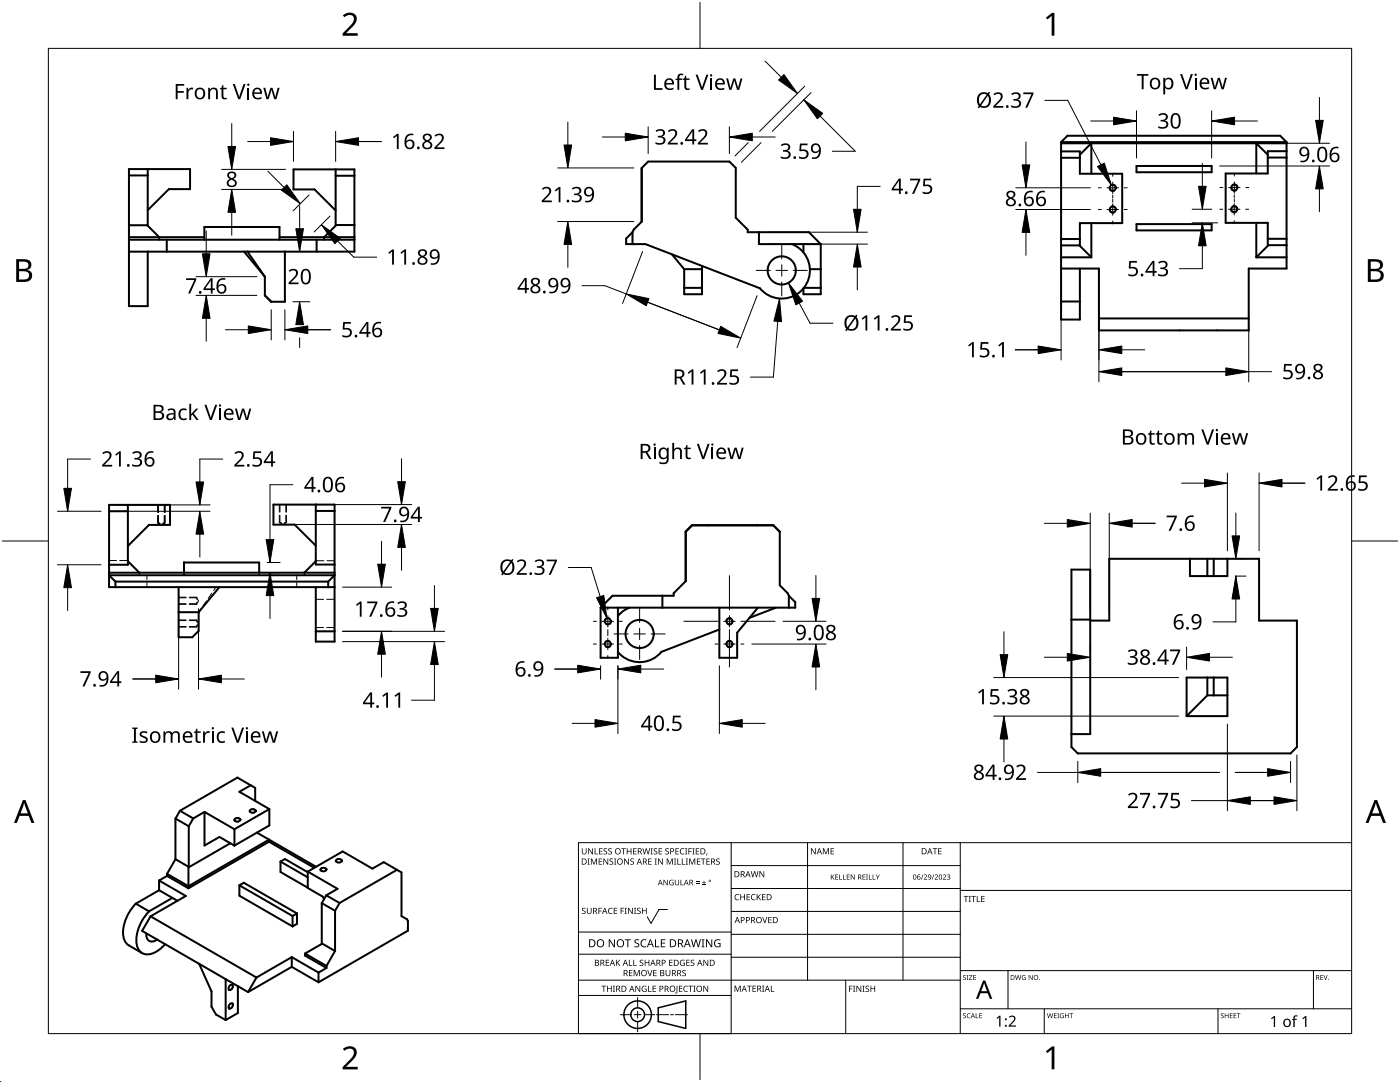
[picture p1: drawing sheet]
<svg xmlns="http://www.w3.org/2000/svg" width="279mm" height="216mm" viewBox="0 0 279 216" stroke-linecap="round" stroke-linejoin="round" font-family="sans-serif">
<g fill="none" stroke="#000" stroke-width=".4">
<path d="M25.7 35h3.8M29.5 33.7v11.3M67 33.8v11.2M67 35.1h3.7M128.1 33.5l-.1 10.7M128.1 33.5v10.7l-1.6 1.6-.3 .5M128.1 33.5l1.3-1.3h16.2l1.2 1.3v9.9l2.4 2.4v.5h12.2l2.4 2.4M211.8 28.4v35.4h3.7v-10.2M211.8 28.4l1.2-1.3h42.5l1.3 1.3M211.8 28.6h45M211.8 30.2h3.7v4.5h8.5v9.8h-8.5v4.5h-3.7M211.8 31.5h3.7"/>
<path d="M211.8 28.4h45M215.5 30.9l2.3-2.3v6.1M226.8 33.1h15v1.3h-15zM253 31.4h3.8M253 30.9l-2.3-2.3v6M256.8 28.4v25.2h-7.6v12.3h-29.9v-12.3h-7.5M256.8 30.2h-3.8v4.4h-8.4v9.9h8.4v4.4h3.8M25.7 47.3h15.1M25.7 47.8h45M25.7 44.9h3.7l2.4 2.4v.5M29.5 41.9l4.2-4.2h4.2v-4h-12.2v27.4h3.8v-10.9M33.3 47.8v2.4"/>
<path d="M40.8 47.8v-2.5h15v2.5M48.7 50.2l4.2 5M49.4 50.2l3.5 5M52.9 55.2h.1M55.8 47.3h14.9M56.9 50.2v10h-2.8l-1.2-1.3v-3.7M63.2 47.8v2.4M67 42l-4.2-4.2h-4.2v-4h12.1v16.4h-45M70.7 44.9h-3.6l-2.4 2.4v.5M126.2 46.3l-1.2 1.3v1.1h3.8l22.9 8.8a5.6 5.6 0 0 0 8.9-.2 5.6 5.6 0 0 0-2.6-8.6M126.2 46.3v2.4M134.1 50.7l2.4 3"/>
<path d="M136.5 57.4h3.6M136.5 53.7h3.6M140.1 53.1v5.6h-3.6v-5M151.5 46.3v2.4h12.3M160.3 48.7v1.7M160.4 57.4h3.4M161.6 53.7h2.2M163.8 48.7v10h-3.5v-1.2M211.8 51.3h6M211.8 47.7h3.7M215.4 49l2.4 2.3M217.8 44.5v6.8"/>
<path d="M226.8 44.7h15v1.3h-15zM250.7 51.3h6.1M250.7 44.5v6.8M253 47.6h3.8M253.1 48.9l-2.4 2.4M211.8 60.2h3.7M219.3 63.5h29.9M21.8 102h3.7M21.8 114.3h45M23 116.1l-1.2-1.3h45l-1.3 1.3M23 116.1v1.1M23 116.1h42.5"/>
<path d="M25.5 100.7v12h-3.7M25.5 108.9l4.2-4.2h4.2v-4h-12.1v16.5h45M25.5 112l2.3 2.3M35.6 117.2v10h2.8l1.2-1.3v-3.7M36.7 114.3v-2.1h15v2.1M43.8 117.2l-4.2 5M63 108.9l-4.2-4.2h-4.2v-4h12.2v27.3h-3.8v-10.8M63 100.7v11.9h3.8M63 112l-2.3 2.3M63 102h3.8M65.5 116.1v1.1M132.2 118.9v2.4"/>
<path d="M136.8 116v-9.9l1.3-1.3h16.2l1.3 1.3v10.7l1.6 1.6 .2 .5M141.3 104.8h.1M151.1 104.8h.1M154.3 104.8h-16.2l-1.2 1.3v9.8l-2.5 2.5v.5h-12.2l-2.3 2.4M155.6 106.1h.1M157.4 118.9l1.3 1.2v1.2h-38.8M157.4 118.9v2.4M237.5 111.5v3.5h7.5v-3.5M241 111.5v3.5M242.2 111.5v3.5M35.6 122.2h4M39.6 122.2h.1"/>
<path d="M63 126h3.8M119.9 121.3v10h3.4v-10M125.6 121.3l-1.2 .6-1.1 1M143.6 125.6l-11.6 4.5a5.6 5.6 0 0 1-8.7 0M143.6 121.3v10h3.5v-5l4.2-5M154.8 121.3l-5.2 2M213.8 123.6h3.8M217.6 123.8h3.8v-12.3h29.9v12.3h7.5v25.3l-1.2 1.2h-42.5l-1.3-1.2v-35.4h3.8v32.8h-3.8M236.8 135.2h8.2v7.7h-8.2zM241 135.2v3.6M241 138.8h4M241 138.8l-4.2 4.1"/>
<path d="M242.2 135.2v3.6M50 156.7l-2.2 1.3 6 3.4M50.9 159.8v-2.6l-3.5-2-11.5 6.6M31.7 177.6l3.7 2.1M31.7 177.6l-4.6 2.7M31.7 175.7l5.4 3.1-7.1 4M31.7 175.7v1.9M33.3 174.8l4.3 2.4M33.3 174.8l-1.6 .9M33.3 174.4v.4M34.4 179.2l-4.6 2.6M35 171.4l2.6 1.5"/>
<path d="M35 163.3l2.7 1.6M35 171.4l-1.7 3M35 163.3v8.1M35.9 161.8l-.9 1.5M35.9 161.8l2.7 1.5M37.6 172.9v4.3M37.6 172.9l.1 .2M37.7 164.9v8.2M38.6 163.3l-.9 1.6M40.8 162l6 3.5M40.8 162v6.7l3-1.7 3 1.7M40.8 162l-2.2 1.3"/>
<path d="M46 168.3l-8.3 4.8M46.8 165.5v3.2M46.9 163.4a.75 .75 0 0 1 1.1 .2 .69 .69 0 0 1-1.2 0zM47.8 176.7v2l10.6 6.2M47.8 176.7l.9-.6 10.6 6.2M47.8 176.7l10.6 6.1M49.9 161.6a.75 .75 0 0 1 1.1 .2 .69 .69 0 0 1-1.2 0zM51.3 166.1l11.8 6.9M53.7 168v-.5l-16.1 9.3-4.3-2.4M53.7 168l-16.1 9.2M53.7 168l9 5.2M53.8 161.4v3.3l-7 4"/>
<path d="M53.8 161.4l-7 4.1M56 171.9v2.1l5.4 3.1M56 171.9l.9-.5 4.5 2.6M56 171.9l5.4 3.2M61.4 173.9l7-4 5.9 3.4 2.3-1.3 3.5 2.1v8.7l1.1 .6 .2 .4v1.9l-17.8 10.3M61.4 173.9l6 3.5-2.3 1.3M61.4 173.9v3.3l3 1.7 .3 .5M64 173.3a.75 .75 0 0 1 1.1 .2 .69 .69 0 0 1-1.1 0zM65.1 178.7l2.7 1.5M65.1 178.7l-.9 1.5M67.1 171.6a.75 .75 0 0 1 1.1 .2 .69 .69 0 0 1-1.2 0zM79.2 173.6l-11.4 6.6"/>
<path d="M27.1 180.3l2.7 1.5M27.1 180.3a8.5 8.5 0 0 0-2.4 6.9l.6 1.1 3.1 1.9M29.2 186.2a1.28 1.28 0 0 0 .6 1.5 1.28 1.28 0 0 0 1.6-.2M29.8 181.8a8.5 8.5 0 0 0-2.5 6.9 2.33 2.33 0 0 0 3.8 1.2l1.9-1.5M30 182.8l-1.6 3 21.1 12.2M30 182.8l21.2 12.3M39.8 192.3l2.4 5.5v3.1l.9 1.5 1.9 1.1M45 195.4v8.1M45.9 196.6l.4-.1a.69 .69 0 0 1-.5 1 .66 .66 0 0 1 .1-.9zM47.5 196.8v5.3l-2.5 1.4M51.2 195.1l-1.7 2.9M58.2 192.9l5.4 3.1"/>
<path d="M58.2 192.9l-8.7 5.1M58.2 191l-7 4.1M58.2 191v1.9M58.2 191l5.4 3.1M58.4 182.8v2.1M59.3 182.3v2l-.9 .6M59.3 182.3l-.9 .5M60.9 190.3l4.3 2.4M60.9 190.3v.4l4.3 2.5M63.6 194.1v1.9M64.2 180.2l2.7 1.5M64.2 180.2v8.1"/>
<path d="M65.2 192.7v.5M65.2 193.2l-1.6 .9M66.9 189.8l-2.6-1.5-3.4 2M66.9 189.8l-1.7 2.9M66.9 181.7v8.1M67.8 180.2l-.9 1.5M45.9 200.3l.4-.1a.69 .69 0 0 1-.5 1 .66 .66 0 0 1 .1-.9z"/>
<circle cx="222.1" cy="37.5" r=".59"/>
<circle cx="246.3" cy="37.4" r=".59"/>
<circle cx="156" cy="54" r="2.81"/>
<circle cx="222.1" cy="41.8" r=".59"/>
<circle cx="246.3" cy="41.8" r=".59"/>
<circle cx="121.3" cy="124" r=".59"/>
<circle cx="121.3" cy="128.5" r=".59"/>
<circle cx="127.7" cy="126.5" r="2.81"/>
<circle cx="145.6" cy="124" r=".59"/>
<circle cx="145.6" cy="128.5" r=".59"/>
</g>
<g fill="none" stroke="#000" stroke-width=".2">
<path d="M21.8 111.8h1.5M23.9 111.8h1.5l.1 .2M27.8 114.3v.5M29.3 114.8v.9M29.3 116.3v.9M31.6 102.9v1.5l.6 .3M31.6 100.7v1.5M31.6 102.9v1.5M32.8 100.7v1.5M32.8 102.9v1.5M32.8 102.9v1.5l-.6 .3M35.6 119.3h1.5"/>
<path d="M36.7 114.3v.5M37.8 119.3h1.5l.3 .6-.3 .6h-1.5M41.2 119.9l-.7 1.1M42.3 118.4l-.7 1M43.1 117.2l-.5 .6M51.7 114.3v.5M55.9 102.8v1.5l.6 .4 .6-.4v-1.5M55.9 100.7v1.5M57.1 100.7v1.5M59.2 114.8v.9M59.2 116.3v.9M60.7 114.3v.5"/>
<path d="M63 119.6h1.6M64.6 111.9l-1.6 .1M65.2 119.6h1.6M65.3 111.9h1.5M35.6 120.5h1.5M35.6 123.8h1.5M35.6 125h1.5M37.8 123.8h1.5l.3 .6-.3 .6h-1.5M39.6 125.9l-1.2 1.3M40.1 121.5l-.5 .7M63 125.2h1.6M65.2 125.2h1.6"/>
</g>
<g fill="none" stroke="#000" stroke-width=".2">
<path d="M31.5 100.7v1.5M31.5 102.9v1.5M32.9 100.7v1.5M32.9 102.9v1.5M35.6 119.2h1.5M37.8 119.2h1.5M55.7 100.7v1.5M55.7 102.8v1.5M57.2 100.7v1.5M57.2 102.8v1.5M35.6 120.6h1.5M35.6 123.7h1.5"/>
<path d="M35.6 125.1h1.5M37.8 120.6h1.5M37.8 123.7h1.5M37.8 125.1h1.5"/>
</g>
<path d="M31.5 104.4h.4M32.5 104.4h.4M39.3 119.2v.4M55.7 104.3h.5M56.8 104.3h.4M39.3 120.2v.4M39.3 123.7v.4M39.3 124.7v.4" fill="none" stroke="#000" stroke-width=".2"/>
<g fill="none" stroke="#000" stroke-width=".2">
<path d="M221.4 37.5a.71 .71 0 0 0 1 .6M221.7 36.9l.2-.1a.71 .71 0 0 1 .9 .7M245.6 37.4a.71 .71 0 0 0 1.1 .6M246 36.8l.2-.1a.71 .71 0 0 1 .9 .7M221.4 41.8a.71 .71 0 0 0 1 .6M221.7 41.2l.2-.1a.71 .71 0 0 1 .9 .7M245.6 41.8a.71 .71 0 0 0 1.1 .6M246 41.1h.1a.71 .71 0 0 1 .9 .7M121.7 127.9l-.2-.1a.71 .71 0 0 0-.9 .7M121.7 123.4l-.2-.1a.71 .71 0 0 0-.9 .7M122 128.5a.71 .71 0 0 1-1.1 .6M122 124a.71 .71 0 0 1-1.1 .6"/>
<path d="M145.9 123.4l-.1-.1a.71 .71 0 0 0-.9 .7M145.9 127.9l-.1-.1a.71 .71 0 0 0-.9 .7M146.3 124a.71 .71 0 0 1-1.1 .6M146.3 128.5a.71 .71 0 0 1-1.1 .6"/>
</g>
<path d="M46.7 163.6a.79 .79 0 0 0 1 .3M47 163.2h.2a.75 .75 0 0 1 .9 .4M49.7 161.8a.79 .79 0 0 0 1.1 .4M50.1 161.5l.2-.1a.75 .75 0 0 1 .8 .4M63.8 173.5a.79 .79 0 0 0 1.1 .4M64.2 173.2l.2-.1a.75 .75 0 0 1 .9 .4M66.9 171.8a.79 .79 0 0 0 1.1 .3M67.3 171.4h.1a.75 .75 0 0 1 .9 .4M45.9 196.5l-.1 .2a.75 .75 0 0 0-.1 .9M46.4 196.4a.79 .79 0 0 1-.2 1.1M45.9 200.2l-.1 .2a.75 .75 0 0 0-.1 .9M46.4 200.1a.79 .79 0 0 1-.2 1.1" fill="none" stroke="#000" stroke-width=".2"/>
<path d="M9.7 9.7h260v196.5h-260z" fill="none" stroke="#000" stroke-width=".2"/>
<path d="M139.7 .5v9.2M.5 108h9.2M269.7 108h9.2M139.7 206.2v9.2" fill="none" stroke="#000" stroke-width=".2"/>
<g fill="#000">
<path d="M68.4 3.1a1.64 1.64 0 0 1 2.8 .4 2.52 2.52 0 0 1-1.2 2.2l-.9 .9h2.3v.5h-3v-.4l1.2-1.2a1.95 1.95 0 0 0 .9-2.2 1.23 1.23 0 0 0-1.8 .1zM208.7 3.5l1.3-.9h.4v4.5h-.5v-4l-.9 .8zM68.4 209.3a1.64 1.64 0 0 1 2.8 .4 2.52 2.52 0 0 1-1.2 2.2l-.9 1h2.3v.5h-3v-.5l1.2-1.2a1.95 1.95 0 0 0 .9-2.1 1.23 1.23 0 0 0-1.8 .1zM208.7 209.8l1.3-1h.4v4.6h-.5v-4l-.9 .7z"/>
<path d="M3.2 51.7h1.3a1.28 1.28 0 0 1 1.7 1.3 1.04 1.04 0 0 1-.8 .9 1.23 1.23 0 0 1 1 1.5 1.23 1.23 0 0 1-1.6 .9h-1.6zM3.8 54.1v1.7h.9a.86 .86 0 0 0 1.1-.9 .86 .86 0 0 0-1.1-.8zM3.8 52.2v1.4h.8a.78 .78 0 0 0 1.1-.7 .78 .78 0 0 0-1.1-.7z"/>
<path d="M273 51.7h1.3a1.28 1.28 0 0 1 1.7 1.3 1.04 1.04 0 0 1-.9 .9 1.23 1.23 0 0 1 1 1.5 1.23 1.23 0 0 1-1.5 .9h-1.6zM273.6 54.1v1.7h.9a.86 .86 0 0 0 1.1-.9 .86 .86 0 0 0-1.2-.8zM273.6 52.2v1.4h.8a.78 .78 0 0 0 1-.7 .78 .78 0 0 0-1.1-.7z"/>
<path d="M4.6 159.6h.5l1.8 4.6h-.6l-.6-1.4h-1.8l-.5 1.4h-.6zM4.8 160.2l-.7 2.1h1.4z"/>
<path d="M274.3 159.6h.5l1.8 4.6h-.6l-.5-1.4h-1.8l-.6 1.4h-.6zM274.6 160.2l-.7 2.1h1.4z"/>
</g>
<g fill="none" stroke="#000" stroke-width=".2">
<path d="M145.9 168.1v38.1h-30.5v-38.1h154.3M145.9 172.7h45.7M145.9 177.3h45.7M161.2 168.1v27.5M180.2 168.1v27.5M191.6 168.1v38.1M191.6 177.7h78.1M115.4 198.6h30.5M115.4 195.6h76.2M115.4 190.4h30.5M115.4 186h30.5M127.3 199v2.1"/>
<path d="M133.2 181.5h-1.7l-1.6 2.8-.7-1.4M145.9 181.9h45.7M145.9 186.4h45.7M145.9 191h45.7M168.8 195.6v10.6M191.6 193.7h78.1M201.2 193.7v7.6M262.1 193.7v7.6M123.8 202.5h2.1M126.6 202.5h1.3M127.3 201.8v1.4M127.3 203.8v2.1"/>
<path d="M128.6 202.5h2.1M131 202.5h2.4M133.8 202.5h.6M134.8 202.5h2.4M191.6 201.3h78.1M208.4 201.3v4.9M243.1 201.3v4.9"/>
</g>
<g fill="#000">
<path d="M116.1 169.3h.2v.8a.32 .32 0 0 0 .3 .3 .32 .32 0 0 0 .3-.3v-.8h.2v.8a.47 .47 0 0 1-.5 .4 .47 .47 0 0 1-.5-.5zM117.3 171.3h.4l-.1 .1v1l.1 .1h-.4l.1-.1v-1zM117.4 169.3h.2l.6 1v-1h.1v1.2h-.1l-.7-1v1h-.1zM117.9 171.3h.3l.3 1 .4-1h.2v1.2h-.1v-1l-.4 1h-.1l-.4-1v1h-.2zM118.7 169.3h.1v1h.6v.2h-.7zM119.5 171.3h.7v.1h-.6v.4h.5v.2h-.5v.4h.6v.1h-.7zM119.6 169.3h.6v.1h-.5v.4h.5v.1h-.5v.4h.5v.2h-.6zM120.5 169.4l.4-.1h.3l-.1 .1a.25 .25 0 0 0-.4-.1 .25 .25 0 0 0 0 .4 .4 .4 0 0 1 .5 .3 .4 .4 0 0 1-.3 .5 .4 .4 0 0 1-.5-.2h.2a.27 .27 0 0 0 .4-.1 .27 .27 0 0 0-.3-.3l-.2-.2zM120.4 171.3h.2l.6 1v-1h.2v1.2h-.2l-.6-1v1h-.2zM121.4 169.4l.5-.1h.2v.1a.25 .25 0 0 0-.4-.1 .25 .25 0 0 0 0 .4 .4 .4 0 0 1 .4 .3 .4 .4 0 0 1-.2 .5 .4 .4 0 0 1-.5-.2h.1a.27 .27 0 0 0 .5-.1 .27 .27 0 0 0-.4-.3l-.2-.2zM121.7 171.4l.4-.1 .3 .1-.1 .1a.25 .25 0 0 0-.4-.1 .25 .25 0 0 0 0 .4 .4 .4 0 0 1 .5 .3 .4 .4 0 0 1-.3 .5 .4 .4 0 0 1-.5-.3l.2 .1a.27 .27 0 0 0 .4-.2 .27 .27 0 0 0-.3-.3l-.2-.2zM122.5 171.3h.5l-.2 .1v1l.2 .1h-.5l.2-.1v-1z"/>
<path d="M124 169.3h.9v.1h-.4v1.1h-.1v-1.1h-.4zM124.6 171.3h.1l.7 1v-1h.1v1.2h-.2l-.6-1v1h-.1zM125.1 169.3h.1v.5h.7v-.5h.1v1.2h-.1v-.6h-.7v.6h-.1zM125.8 171.4l.5-.1 .2 .1v.1a.25 .25 0 0 0-.4-.1 .25 .25 0 0 0 0 .4 .4 .4 0 0 1 .4 .3 .4 .4 0 0 1-.2 .5 .4 .4 0 0 1-.5-.3l.1 .1a.27 .27 0 0 0 .5-.2 .27 .27 0 0 0-.4-.3l-.2-.2zM126.4 169.3h.6v.1h-.5v.4h.5v.1h-.5v.4h.5v.2h-.6zM128.2 169.3h.2l.2 1 .3-1h.2l.2 1 .3-1h.1l-.3 1.2h-.1l-.3-1.1-.3 1.1h-.2zM129.4 171.3h.6v.1h-.5v.4h.5v.2h-.5v.4h.5v.1h-.6zM129.8 169.3h.5l-.2 .1v1l.2 .1h-.5l.2-.1v-1zM130.7 171.3h.4l-.1 .1v1l.1 .1h-.4l.1-.1v-1zM130.5 169.4l.4-.1h.3l-.1 .1a.25 .25 0 0 0-.4-.1 .25 .25 0 0 0 0 .4 .4 .4 0 0 1 .5 .3 .4 .4 0 0 1-.3 .5 .4 .4 0 0 1-.5-.2h.2a.27 .27 0 0 0 .4-.1 .27 .27 0 0 0-.3-.3l-.2-.2zM131.4 169.3h.7v.1h-.5v.4h.5v.1h-.5v.4h.5v.2h-.7zM131.3 171.3h.2l.7 1-.1-1h.2v1.2h-.2l-.6-1v1h-.2z"/>
<path d="M132.4 175.6h.2l.6 .9v-.9h.1v1h-.2l-.6-.9v.9h-.1zM132.8 169.4l.4-.1h.3l-.1 .1a.25 .25 0 0 0-.3-.1 .25 .25 0 0 0 0 .4 .4 .4 0 0 1 .4 .3 .4 .4 0 0 1-.3 .5 .4 .4 0 0 1-.4-.2h.1a.27 .27 0 0 0 .5-.1 .27 .27 0 0 0-.4-.3l-.2-.2zM133.1 171.3h.2l.4 1 .4-1h.2v1.2h-.2v-1l-.4 1h-.1l-.4-1v1h-.1zM133.7 175.7l.5-.2 .2 .1v.1a.45 .45 0 0 0-.7 .4 .45 .45 0 0 0 .6 .4v-.3h-.2v-.1h.3v.5a.6 .6 0 0 1-.8-.1 .6 .6 0 0 1 .1-.8zM134.5 171.3h.4l-.1 .1v1l.1 .1h-.4l.2-.1v-1zM135.2 171.3h.1v1.1h.6v.1h-.7zM134.8 169.3h.7v.1h-.6v.4h.5v.1h-.5v.4h.6v.2h-.7zM134.7 175.6h.1v.7a.28 .28 0 0 0 .3 .2 .28 .28 0 0 0 .3-.2v-.7h.1v.7a.42 .42 0 0 1-.4 .4 .42 .42 0 0 1-.4-.4zM135.8 175.6h.1v.9h.5v.1h-.6zM136.1 171.3h.1v1.1h.6v.1h-.7zM135.8 169.4l.5-.2 .3 .1-.1 .1a.49 .49 0 0 0-.7 .5 .49 .49 0 0 0 .8 .4 .52 .52 0 0 1-.7 .1 .52 .52 0 0 1-.2-.6zM136.7 169.3h.5l-.2 .1v1l.2 .1h-.5l.2-.1v-1z"/>
<path d="M136.9 171.3h.4l-.1 .1v1l.1 .1h-.4l.1-.1v-1zM137.4 169.3h.7v.1h-.6v.4h.5v.2h-.5v.5h-.1zM137.5 171.3h.3l.3 1 .4-1h.3v1.2h-.2v-1l-.4 1h-.1l-.4-1v1h-.2zM138.2 169.3h.4l-.1 .1v1l.1 .1h-.4l.1-.1v-1zM138.9 176.2h.7v.1h-.7zM138.9 175.9h.7v.1h-.7zM138.9 169.3h.6v.1h-.5v.4h.5v.1h-.5v.4h.5v.2h-.6zM139.1 171.3h.7v.1h-.6v.4h.5v.2h-.5v.4h.6v.1h-.7zM140.1 176.5h.8v.1h-.8zM139.9 171.3h.9v.1h-.4v1.1h-.1v-1.1h-.4zM140.4 175.7h.2v.3h.3v.2h-.3v.3h-.2v-.3h-.3v-.2h.3zM141 170.3h.2l-.3 .4z"/>
<path d="M141 171.3h.7v.1h-.6v.4h.5v.2h-.5v.4h.6v.1h-.7zM143 171.4l.4-.1 .2 .1v.1a.25 .25 0 0 0-.4-.1 .25 .25 0 0 0 0 .4 .4 .4 0 0 1 .5 .3 .4 .4 0 0 1-.3 .5 .4 .4 0 0 1-.5-.3l.2 .1a.27 .27 0 0 0 .4-.2 .27 .27 0 0 0-.3-.3l-.3-.2zM146.8 178.6l.4-.2 .3 .1v.1a.49 .49 0 0 0-.7 .4 .49 .49 0 0 0 .7 .5 .52 .52 0 0 1-.7 0 .52 .52 0 0 1-.2-.6zM147.7 178.4h.2v.5h.6v-.5h.2v1.2h-.2v-.5h-.6v.5h-.2zM149 178.4h.7v.1h-.5v.4h.4v.2h-.4v.4h.5v.1h-.7zM150 178.6l.5-.2 .3 .1-.1 .1a.49 .49 0 0 0-.7 .4 .49 .49 0 0 0 .8 .5 .52 .52 0 0 1-.7 0 .52 .52 0 0 1-.2-.6zM149.8 173.8h.2l.2 1.1 .3-1.1h.2l.3 1.1 .2-1.1h.2l-.3 1.2h-.2l-.3-1-.3 1h-.1zM151 178.4h.2v.6l.5-.6h.2l-.5 .5 .5 .7h-.2l-.4-.6-.1 .6h-.2zM151.6 173.8h.1l.7 1v-1h.1v1.2h-.2l-.6-1v1h-.1zM152.1 178.4h.7v.1h-.6v.4h.5v.2h-.5v.4h.6v.1h-.7zM161.8 169.3h.2l.7 1v-1h.1v1.2h-.2l-.6-1v1h-.2zM164.2 169.3h.2l.4 .9 .4-.9h.2v1.2h-.1v-1.1l-.4 1.1h-.1l-.4-1.1v1.1h-.2z"/>
<path d="M165.8 169.3h.6v.1h-.5v.4h.5v.1h-.5v.4h.5v.2h-.6zM165.8 174.5h.1v.5l.6-.5-.4 .4 .5 .6h-.2l-.4-.5-.1 .5h-.1zM166.7 174.5h.6v.1h-.5v.3h.4v.1h-.4v.4h.5v.1h-.6zM167.5 174.5h.1v.9h.5v.1h-.6zM168.2 174.5h.2v.9h.4v.1h-.6zM169 174.5h.6v.1h-.5v.3h.4v.1h-.4v.4h.5v.1h-.6zM169.8 174.5h.1l.6 .8v-.8h.1v1h-.2l-.5-.8v.8h-.1zM172.1 174.5h.6v.1h-.4v.3h.4v.1h-.4v.4h.4v.1h-.6zM172.8 174.5h.4l-.1 .1v.8l.1 .1h-.4l.2-.1v-.8zM173.4 174.5h.1v.9h.5v.1h-.6zM174.2 174.5h.1v.9h.4v.1h-.5zM174.8 174.5h.1l.3 .5 .2-.5h.2l-.4 .6v.4h-.1v-.4z"/>
<path d="M184.2 174.5h.1l-.4 1h-.1zM184.4 174.6a.37 .37 0 0 1 .6 0 .37 .37 0 0 1-.3 .6l-.2 .2h.5v.1h-.6l.2-.4a.27 .27 0 0 0 .3-.3 .27 .27 0 0 0-.4-.2zM186.3 174.5h.2l-.4 1h-.1zM186.1 169.3h.9v.1h-.3v1.1h-.2v-1.1h-.4zM186.5 174.6a.37 .37 0 0 1 .6 0 .37 .37 0 0 1-.2 .6l-.2 .2h.5v.1h-.7l.3-.4a.27 .27 0 0 0 .3-.3 .27 .27 0 0 0-.4-.2zM187.2 169.3h.7v.1h-.5v.4h.5v.1h-.5v.4h.5v.2h-.7zM188.2 174.6a.37 .37 0 0 1 .6 0 .37 .37 0 0 1-.3 .6l-.2 .2h.5v.1h-.6l.2-.4a.27 .27 0 0 0 .3-.3 .27 .27 0 0 0-.4-.2zM189 174.6a.32 .32 0 0 1 .5-.1 .32 .32 0 0 1 0 .5h-.1a.32 .32 0 0 1 .2 .4 .32 .32 0 0 1-.5 .1l-.1-.1a.26 .26 0 0 0 .4 .1 .26 .26 0 0 0 0-.4l-.3-.2a.23 .23 0 0 0 .4 0 .23 .23 0 0 0-.1-.4 .23 .23 0 0 0-.3 .2zM192.3 178.8h.9v.1h-.3v1.1h-.2v-1.1h-.4zM193.3 178.8h.5l-.2 .1v1l.2 .1h-.5l.2-.1v-1zM193.8 178.8h1v.1h-.4v1.1h-.2v-1.1h-.4zM194.9 178.8h.2v1.1h.5v.1h-.7z"/>
<path d="M195.8 178.8h.7v.1h-.5v.4h.5v.1h-.5v.5h.5v.1h-.7zM116.2 181.3l.4-.2 .3 .1-.1 .1a.25 .25 0 0 0-.4-.1 .25 .25 0 0 0 0 .4 .4 .4 0 0 1 .5 .3 .4 .4 0 0 1-.3 .5 .4 .4 0 0 1-.5-.2h.2a.27 .27 0 0 0 .4-.1 .27 .27 0 0 0-.3-.3l-.2-.2zM117.1 181.1h.2v.8a.32 .32 0 0 0 .3 .3 .32 .32 0 0 0 .3-.3v-.8h.2v.8a.47 .47 0 0 1-.5 .5 .47 .47 0 0 1-.5-.5zM119.4 181.1h.7v.2h-.5v.4h.5v.1h-.5v.6h-.2zM120 196.7h1v.1h-.4v1.1h-.2v-1.1h-.4zM120.9 191.5h.7v.1h-.6v.4h.5v.2h-.5v.4h.6v.1h-.7zM121.5 181.3l.4-.2 .4 .1-.1 .1a.49 .49 0 0 0-.7 .5 .49 .49 0 0 0 .7 .4 .52 .52 0 0 1-.6 .1 .52 .52 0 0 1-.3-.6zM121.1 196.7h.2v.5h.6v-.5h.2v1.2h-.2v-.6h-.6v.6h-.2zM121.5 187.4h.2l.9 1.3v-1.3h.1v1.6h-.2l-.8-1.3v1.3h-.2zM122.3 196.7h.4l-.1 .1v1l.1 .1h-.4l.2-.1v-1zM122.5 181.1h.7v.2h-.6v.4h.5v.1h-.5v.4h.6v.2h-.7zM122.9 191.5h.2v.6l.5-.6h.2l-.5 .5 .5 .7h-.2l-.4-.6-.1 .6h-.2z"/>
<path d="M123.9 181.1h.6v.2h-.5v.4h.5v.1h-.5v.6h-.1zM124.7 181.1h.4l-.2 .2v.9l.2 .2h-.4l.1-.2v-.9zM124.7 187.4h1.2v.2h-.5v1.4h-.2v-1.4h-.5zM125.5 191.5h.2v1.1h.5v.1h-.7zM125.5 193.6h.7v.1h-.5v.4h.5v.1h-.5v.4h.5v.2h-.7zM125.3 181.1h.2l.7 1.1-.1-1.1h.2v1.3h-.2l-.6-1v1h-.2zM126.4 191.5h.1v1.1h.6v.1h-.7zM126.5 181.1h.5l-.2 .2v.9l.2 .2h-.5l.2-.2v-.9zM126.5 193.6h.2l.4 1 .4-1h.2v1.2h-.2v-1.1l-.4 1.1h-.1l-.4-1.1v1.1h-.1zM126.7 187.6l.3-.2 .6 .1-.2 .1a.33 .33 0 0 0-.6 .2 .33 .33 0 0 0 .4 .4 .47 .47 0 0 1 .4 .6 .47 .47 0 0 1-.7 .2h-.3v-.2h.2a.35 .35 0 0 0 .6-.2 .35 .35 0 0 0-.5-.4l-.3-.2zM126.8 196.7h.2l.6 1v-1h.2v1.2h-.2l-.7-1 .1 1h-.2zM127.2 181.3l.4-.2 .3 .1-.1 .1a.25 .25 0 0 0-.4-.1 .25 .25 0 0 0 0 .4 .4 .4 0 0 1 .5 .3 .4 .4 0 0 1-.3 .5 .4 .4 0 0 1-.5-.2h.2a.27 .27 0 0 0 .4-.1 .27 .27 0 0 0-.3-.3l-.2-.2z"/>
<path d="M127.7 191.6l.4-.1 .3 .1-.1 .1a.25 .25 0 0 0-.3-.1 .25 .25 0 0 0 0 .4 .4 .4 0 0 1 .4 .3 .4 .4 0 0 1-.3 .5 .4 .4 0 0 1-.4-.3l.1 .1a.27 .27 0 0 0 .5-.2 .27 .27 0 0 0-.4-.3l-.2-.2zM128 187.6l.6-.2 .4 .1-.1 .2a.63 .63 0 0 0-.9 .5 .63 .63 0 0 0 1 .6v.2a.83 .83 0 0 1-1.1-.3 .83 .83 0 0 1 .1-1.1zM128.2 196.8l.6-.1 .2 .1v.1a.5 .5 0 0 0-.8 .4 .5 .5 0 0 0 .7 .5v-.4h-.3v-.1h.4v.6a.66 .66 0 0 1-.8-.2 .66 .66 0 0 1 0-.9zM128.1 181.1h.2v.6h.6v-.6h.2v1.3h-.2v-.6h-.6v.6h-.2zM129.2 193.6h.1l.4 1 .3-1h.2l-.4 1.2h-.2zM129.3 196.7h.2v1.1h.5v.1h-.7zM128.7 191.5h.1v.5h.6v-.5h.2v1.2h-.2v-.5h-.6v.5h-.1zM130.7 187.4h.2v1.4h.7v.2h-.9zM130.2 196.7h.7v.1h-.5v.4h.5v.1h-.5v.5h.5v.1h-.7zM130.4 193.6h.6v.1h-.5v.4h.5v.1h-.5v.4h.5v.2h-.6zM131.9 187.4h.9v.2h-.7v.5h.6v.2h-.6v.5h.7v.2h-.9zM132.8 193.6h.2v.7a.32 .32 0 0 0 .3 .4 .32 .32 0 0 0 .3-.4v-.7h.2v.7a.47 .47 0 0 1-.5 .5 .47 .47 0 0 1-.5-.5z"/>
<path d="M133.5 191.5h.7v.1h-.5v.4h.5v.2h-.5v.4h.5v.1h-.7zM135 196.7h.2v1.3l-.1 .2h-.3l-.1-.1 .3-.2zM135.5 196.7h.7v.1h-.5v.4h.4v.1h-.4v.5h.5v.1h-.7zM135.8 191.7l.5-.2 .4 .1-.1 .1a.5 .5 0 0 0-.8 .4 .5 .5 0 0 0 .7 .5v-.4h-.2v-.1h.4v.6a.66 .66 0 0 1-.9-.1 .66 .66 0 0 1 0-.9zM136.2 193.7l.4-.2 .3 .1-.1 .1a.25 .25 0 0 0-.4-.1 .25 .25 0 0 0 0 .4 .4 .4 0 0 1 .5 .3 .4 .4 0 0 1-.3 .5 .4 .4 0 0 1-.5-.2h.2a.27 .27 0 0 0 .5-.1 .27 .27 0 0 0-.4-.3l-.2-.2zM136.5 196.8l.5-.1 .3 .1-.1 .1a.49 .49 0 0 0-.7 .4 .49 .49 0 0 0 .8 .4 .52 .52 0 0 1-.7 .1 .52 .52 0 0 1-.2-.6zM137 191.5h.6v.1h-.5v.4h.5v.2h-.5v.4h.5v.1h-.6zM137.4 196.7h.9v.1h-.4v1.1h-.1v-1.1h-.4zM137.9 191.6l.4-.1 .3 .1-.1 .1a.25 .25 0 0 0-.4-.1 .25 .25 0 0 0 0 .4 .4 .4 0 0 1 .5 .3 .4 .4 0 0 1-.3 .5 .4 .4 0 0 1-.5-.3l.2 .1a.27 .27 0 0 0 .4-.2 .27 .27 0 0 0-.3-.3l-.2-.2zM138.4 196.7h.4l-.1 .1v1l.1 .1h-.4l.1-.1v-1zM137.9 187.4h.2l.3 1.4 .4-1.4h.2l.4 1.4 .3-1.4h.2l-.4 1.6h-.2l-.4-1.3-.4 1.3h-.2zM140 187.4h.6l-.2 .2v1.3l.2 .1h-.6l.2-.1v-1.3z"/>
<path d="M140.4 196.7h.1l.7 1v-1h.1v1.2h-.1l-.7-1v1h-.1zM140.4 191.5h.2l.6 1v-1h.1v1.2h-.1l-.7-1v1h-.1zM140.9 187.4h.2l.9 1.3v-1.3h.1v1.6h-.2l-.8-1.3v1.3h-.2zM142.7 187.6l.7-.2 .4 .1-.1 .2a.65 .65 0 0 0-1 .5 .65 .65 0 0 0 .9 .6v-.4h-.3v-.2h.5v.7a.86 .86 0 0 1-1.1-.1 .86 .86 0 0 1 0-1.2zM146.6 196.7h.2l.4 1 .4-1h.2v1.2h-.1v-1.1l-.4 1.1h-.2l-.4-1.1v1.1h-.1zM149.1 196.7h.9v.1h-.4v1.1h-.1v-1.1h-.4zM150.2 196.7h.7v.1h-.6v.4h.5v.1h-.5v.5h.6v.1h-.7zM152.1 183h.2l.3 1 .4-1h.1l-.4 1.2h-.1zM152.1 196.7h.4l-.1 .1v1l.1 .1h-.4l.1-.1v-1zM153.8 196.7h.2v1.1h.5v.1h-.7zM153.3 183h.7v.1h-.5v.4h.5v.1h-.5v.5h.5v.1h-.7zM169.5 196.7h.6v.1h-.5v.5h.5v.1h-.5v.5h-.1z"/>
<path d="M170.2 196.7h.5l-.2 .1v1l.2 .1h-.5l.2-.1v-1zM170.9 196.7h.2l.6 1v-1h.2v1.2h-.2l-.6-1v1h-.2zM172.1 196.7h.5l-.2 .1v1l.2 .1h-.5l.2-.1v-1zM172.8 196.8l.4-.1h.2v.2a.25 .25 0 0 0-.4-.1 .25 .25 0 0 0 0 .4 .4 .4 0 0 1 .5 .3 .4 .4 0 0 1-.3 .4 .4 .4 0 0 1-.5-.2l.2 .1a.27 .27 0 0 0 .4-.2 .27 .27 0 0 0-.3-.3l-.3-.2zM173.7 196.7h.2v.5h.6v-.5h.2v1.2h-.2v-.6h-.6v.6h-.2zM192.2 194.7l.4-.1h.2l-.1 .1a.24 .24 0 0 0-.3 0 .24 .24 0 0 0-.1 .3 .24 .24 0 0 0 .4 .1 .31 .31 0 0 1 0 .4 .31 .31 0 0 1-.5-.1 .24 .24 0 0 0 .3 .1 .24 .24 0 0 0 .1-.3l-.4-.3zM192.9 194.6h.4l-.1 .1v.7l.1 .1h-.4l.1-.1v-.7zM193.4 194.6h.6l-.5 .8h.6v.1h-.7l.5-.8h-.5zM194.2 194.6h.6v.1h-.4v.3h.4v.1h-.4v.3h.4v.1h-.6zM202.6 194.6h.1l.2 .8 .2-.8h.2l.2 .8 .2-.8h.1l-.2 .9h-.2l-.2-.8-.2 .8h-.2zM204 194.7l.4-.1h.3l-.1 .1a.4 .4 0 0 0-.6 .4 .4 .4 0 0 0 .6 .3v-.3l-.2-.1h.3v.5a.53 .53 0 0 1-.7-.1 .53 .53 0 0 1 0-.7zM205.3 194.6h.1l.6 .8v-.8h.1v.9h-.2l-.5-.8v.8h-.1z"/>
<path d="M263.5 194.6h.6v.1h-.5v.3h.4v.1h-.4v.3h.5v.1h-.6zM264.1 194.6h.2l.2 .8 .3-.8h.2l-.4 .9h-.1zM192.2 202.3l.4-.1h.2l-.1 .1a.24 .24 0 0 0-.3 0 .24 .24 0 0 0-.1 .3 .24 .24 0 0 0 .4 .1 .31 .31 0 0 1 0 .5 .31 .31 0 0 1-.5-.2 .24 .24 0 0 0 .3 .1 .24 .24 0 0 0 .1-.3l-.4-.2zM193.1 202.3l.3-.1h.3l-.1 .1a.39 .39 0 0 0-.5 .4 .39 .39 0 0 0 .5 .3 .46 .46 0 0 1-.6 0 .46 .46 0 0 1 .1-.7zM194.7 202.2h.1v.8h.5v.2h-.6zM195.4 202.2h.6v.1h-.4v.3h.4v.1h-.4v.4h.4v.1h-.6zM198.9 203.1l.5-.4h.3v2.2h-.3v-1.9l-.4 .3zM201.3 202.9a.76 .76 0 0 1 1.2 0 .76 .76 0 0 1-.3 1.1l-.6 .6h1.1v.3h-1.4v-.3l.8-.8a.52 .52 0 0 0 .2-.8 .52 .52 0 0 0-.8 .1zM209 202.2h.1l.2 .8 .2-.8h.1l.3 .8 .2-.8h.1l-.3 1h-.1l-.2-.9-.3 .9h-.1zM210.3 202.2h.6v.1h-.4v.3h.3v.1h-.3v.4h.4v.1h-.6zM211 202.2h.4l-.2 .1v.8l.2 .1h-.4l.1-.1v-.8zM211.6 202.3l.7-.1-.1 .1a.4 .4 0 0 0-.6 .4 .4 .4 0 0 0 .6 .3v-.2l-.2-.2h.3v.5a.53 .53 0 0 1-.7-.1 .53 .53 0 0 1 0-.7z"/>
<path d="M212.5 202.2h.2v.4h.5v-.4h.1v1h-.1v-.5h-.5v.5h-.2zM213.4 202.2h.8v.1h-.3v.9h-.2v-.9h-.3zM243.7 202.3l.3-.1h.2v.1a.24 .24 0 0 0-.3 0 .24 .24 0 0 0-.1 .3 .24 .24 0 0 0 .3 .1 .31 .31 0 0 1 0 .5 .31 .31 0 0 1-.5-.2 .24 .24 0 0 0 .4 .1 .24 .24 0 0 0 0-.3l-.3-.2zM244.4 202.2h.2v.4h.5v-.4h.1v1h-.1v-.5h-.5v.5h-.2zM245.4 202.2h.6v.1h-.4v.3h.4v.1h-.4v.4h.4v.1h-.6zM246.2 202.2h.5v.1h-.4v.3h.4v.1h-.4v.4h.4v.1h-.5zM246.8 202.2h.8v.1h-.3v.9h-.2v-.9h-.3zM253.7 203.2l.6-.5h.2v2.2h-.3v-1.9l-.4 .4zM258.2 202.7l.3-.1h.5l-.1 .3-.4-.1-.1 .2v.3h.4v.2h-.4v1.4h-.3v-1.4h-.3l.3-.2zM259.9 203.2l.6-.5h.2v2.2h-.2v-1.9l-.5 .4z"/>
<path d="M116.1 171.3h.4a.61 .61 0 0 1 .6 .6 .61 .61 0 0 1-.6 .6h-.4zM116.3 171.4v1h.1a.48 .48 0 0 0 .5-.5 .48 .48 0 0 0-.4-.5z"/>
<path d="M122.7 169.9a.61 .61 0 0 1 1.2 0 .61 .61 0 0 1-1.2 0zM122.9 169.9a.45 .45 0 0 0 .9 0 .45 .45 0 0 0-.9 0z"/>
<path d="M123.1 171.9a.61 .61 0 0 1 1.2 0 .61 .61 0 0 1-1.2 0zM123.3 171.9a.45 .45 0 0 0 .9 0 .45 .45 0 0 0-.9 0z"/>
<path d="M127.3 169.3h.3a.35 .35 0 0 1 .5 .2 .35 .35 0 0 1-.3 .4l.4 .6h-.2l-.3-.5h-.3v.5h-.1zM127.4 169.4v.4h.2a.23 .23 0 0 0 .3-.2 .23 .23 0 0 0-.3-.2z"/>
<path d="M127.5 171.3h.2l.4 1.2h-.1l-.2-.4h-.4l-.2 .4h-.1zM127.6 171.5l-.2 .5h.4z"/>
<path d="M128.3 171.3h.3a.35 .35 0 0 1 .5 .2 .35 .35 0 0 1-.3 .5l.4 .5h-.2l-.3-.5h-.2v.5h-.2zM128.5 171.4v.5h.1a.23 .23 0 0 0 .3-.2 .23 .23 0 0 0-.3-.3z"/>
<path d="M131.7 175.5h.1l.5 1.1h-.2l-.1-.3h-.4l-.2 .3h-.1zM131.8 175.7l-.2 .5h.3z"/>
<path d="M133.8 169.3h.3a.41 .41 0 0 1 .4 .5 .41 .41 0 0 1-.6 .2v.5h-.1zM133.9 169.4v.5a.29 .29 0 0 0 .5-.3 .29 .29 0 0 0-.5-.2z"/>
<path d="M136.9 175.5h.1l.4 1.1h-.1l-.1-.3h-.5l-.1 .3h-.1zM137 175.7l-.2 .5h.3z"/>
<path d="M137.6 175.6h.3a.31 .31 0 0 1 .4 .2 .31 .31 0 0 1-.2 .4l.3 .4h-.2l-.3-.4h-.2v.4h-.1zM137.7 175.7v.4h.2a.21 .21 0 0 0 .2-.2 .21 .21 0 0 0-.2-.2z"/>
<path d="M139.8 169.3h.4a.61 .61 0 0 1 .6 .6 .61 .61 0 0 1-.7 .6h-.3zM140 169.4v.9h.1a.48 .48 0 0 0 .5-.4 .48 .48 0 0 0-.4-.5z"/>
<path d="M141.4 175.8a.25 .25 0 0 1 .5 0 .25 .25 0 0 1-.5 0zM141.5 175.8a.15 .15 0 0 0 .3 0 .15 .15 0 0 0-.3 0z"/>
<path d="M141.9 171.3h.4a.35 .35 0 0 1 .4 .2 .35 .35 0 0 1-.2 .5l.3 .5h-.2l-.3-.5h-.2v.5h-.2zM142.1 171.4v.5h.2a.23 .23 0 0 0 .2-.2 .23 .23 0 0 0-.3-.3z"/>
<path d="M146.6 173.8h.4a.61 .61 0 0 1 .6 .6 .61 .61 0 0 1-.7 .6h-.3zM146.7 174v.9h.2a.48 .48 0 0 0 .5-.5 .48 .48 0 0 0-.5-.4z"/>
<path d="M147.8 173.8h.4a.35 .35 0 0 1 .4 .3 .35 .35 0 0 1-.2 .4l.3 .5h-.2l-.3-.5h-.2v.5h-.2zM148 174v.4h.2a.23 .23 0 0 0 .3-.2 .23 .23 0 0 0-.3-.2z"/>
<path d="M149.2 173.8h.1l.5 1.2h-.1l-.2-.3h-.5l-.1 .3h-.2zM149.3 174l-.2 .5h.4z"/>
<path d="M153 178.4h.4a.61 .61 0 0 1 .6 .6 .61 .61 0 0 1-.6 .6h-.4zM153.2 178.5v1h.1a.48 .48 0 0 0 .5-.5 .48 .48 0 0 0-.4-.5z"/>
<path d="M163.4 169.2h.2l.5 1.3h-.2l-.2-.4h-.4l-.2 .4h-.1zM163.5 169.4l-.2 .6h.4z"/>
<path d="M171.2 174.5h.3a.29 .29 0 0 1 .4 .2 .29 .29 0 0 1-.2 .4l.3 .4h-.2l-.2-.4h-.2v.4h-.2zM171.4 174.6v.4h.1a.2 .2 0 0 0 .3-.2 .2 .2 0 0 0-.3-.2z"/>
<path d="M182.3 174.6h.4l.2 .5a.38 .38 0 0 1-.5 .4 .38 .38 0 0 1-.2-.6zM182.4 174.6v.1a.39 .39 0 0 0-.1 .4 .39 .39 0 0 0 .4 .3 .4 .4 0 0 0 .1-.5 .4 .4 0 0 0-.4-.3z"/>
<path d="M183.2 174.6l.4-.1-.3 .2-.1 .3a.33 .33 0 0 1 .5 .1 .33 .33 0 0 1-.3 .5 .33 .33 0 0 1-.4-.4zM183.1 175.2a.25 .25 0 0 0 .5 0 .25 .25 0 0 0-.5 0z"/>
<path d="M184 169.3h.3a.61 .61 0 0 1 .6 .6 .61 .61 0 0 1-.6 .6h-.3zM184.1 169.4v.9h.2a.48 .48 0 0 0 .5-.4 .48 .48 0 0 0-.5-.5z"/>
<path d="M185.3 174.6a.49 .49 0 0 1 .6 .3 .49 .49 0 0 1-.3 .6h-.3v-.1h.3l.1-.4a.32 .32 0 0 1-.4 0 .32 .32 0 0 1 0-.4zM185.3 174.8a.22 .22 0 0 0 .4 0 .22 .22 0 0 0-.4 0z"/>
<path d="M185.5 169.2h.1l.5 1.3h-.1l-.2-.4h-.5l-.1 .4h-.2zM185.6 169.4l-.2 .6h.4z"/>
<path d="M187.5 174.6h.4l.1 .5a.38 .38 0 0 1-.4 .4 .38 .38 0 0 1-.2-.6zM187.6 174.6l-.1 .1a.39 .39 0 0 0-.1 .4 .39 .39 0 0 0 .4 .3 .4 .4 0 0 0 .2-.5 .4 .4 0 0 0-.4-.3z"/>
<path d="M118.4 181.1h.3a.35 .35 0 0 1 .4 .3 .35 .35 0 0 1-.2 .4l.3 .6h-.1l-.3-.5h-.3v.5h-.1zM118.5 181.3v.4h.2a.23 .23 0 0 0 .3-.2 .23 .23 0 0 0-.3-.2z"/>
<path d="M118.7 191.5h.4a.31 .31 0 0 1 .4 .2 .31 .31 0 0 1-.2 .4 .33 .33 0 0 1 .3 .4 .33 .33 0 0 1-.4 .2h-.5zM118.9 192.2v.4h.2a.23 .23 0 0 0 .3-.2 .23 .23 0 0 0-.3-.2zM118.9 191.6v.4h.2a.21 .21 0 0 0 .3-.2 .21 .21 0 0 0-.3-.2z"/>
<path d="M117.6 187.4h.5a.79 .79 0 0 1 .7 .8 .79 .79 0 0 1-.8 .8h-.4zM117.8 187.6v1.2h.2a.62 .62 0 0 0 .6-.6 .62 .62 0 0 0-.6-.6z"/>
<path d="M119.8 191.5h.4a.35 .35 0 0 1 .4 .3 .35 .35 0 0 1-.2 .4l.3 .5h-.2l-.3-.5h-.2v.5h-.2zM120 191.6v.5h.2a.23 .23 0 0 0 .3-.2 .23 .23 0 0 0-.3-.3z"/>
<path d="M119.3 187.6a.77 .77 0 0 1 1.1 .1 .77 .77 0 0 1-.2 1.1 .77 .77 0 0 1-1-.2l-.1-.6zM119.5 187.7a.63 .63 0 0 0-.2 .8 .63 .63 0 0 0 .8 .3 .63 .63 0 0 0 .2-.9 .63 .63 0 0 0-.8-.2z"/>
<path d="M120.6 181.1h.2l.4 1.3h-.1l-.2-.4h-.4l-.2 .4h-.1zM120.7 181.3l-.2 .6h.4z"/>
<path d="M122.1 191.5h.2l.5 1.2h-.2l-.1-.3h-.5l-.2 .3h-.1zM122.2 191.7l-.2 .5h.4z"/>
<path d="M123 196.7h.3a.35 .35 0 0 1 .4 .2 .35 .35 0 0 1-.2 .5l.3 .5h-.1l-.3-.5h-.3v.5h-.1zM123.1 196.8v.5h.2a.23 .23 0 0 0 .3-.3 .23 .23 0 0 0-.3-.2z"/>
<path d="M123.3 187.6a.77 .77 0 0 1 1.1 .1 .77 .77 0 0 1-.2 1.1 .77 .77 0 0 1-1.1-.2v-.6zM123.5 187.7a.63 .63 0 0 0-.2 .8 .63 .63 0 0 0 .8 .3 .63 .63 0 0 0 .2-.9 .63 .63 0 0 0-.8-.2z"/>
<path d="M124.5 193.6h.3a.35 .35 0 0 1 .4 .2 .35 .35 0 0 1-.2 .4l.3 .6h-.1l-.3-.5h-.3v.5h-.1zM124.6 193.7v.4h.2a.23 .23 0 0 0 .3-.2 .23 .23 0 0 0-.3-.2z"/>
<path d="M124 196.7h.4a.61 .61 0 0 1 .6 .6 .61 .61 0 0 1-.6 .6h-.4zM124.2 196.8v1h.2a.48 .48 0 0 0 .5-.5 .48 .48 0 0 0-.5-.5z"/>
<path d="M124.7 191.5h.2l.4 1.2h-.1l-.2-.3h-.4l-.2 .3h-.1zM124.8 191.7l-.2 .5h.4z"/>
<path d="M126 196.7h.2l.4 1.2h-.1l-.2-.4h-.4l-.2 .4h-.1zM126.1 196.8l-.2 .6h.4z"/>
<path d="M127.9 194.2a.61 .61 0 0 1 1.2 0 .61 .61 0 0 1-1.2 0zM128.1 194.2a.45 .45 0 0 0 .9 0 .45 .45 0 0 0-.9 0z"/>
<path d="M129.7 187.4h.2l.6 1.6h-.2l-.2-.5h-.6l-.2 .5h-.2zM129.8 187.6l-.3 .7h.5z"/>
<path d="M130.2 191.5h.2l.4 1.2h-.1l-.2-.3h-.4l-.2 .3h-.1zM130.3 191.7l-.2 .5h.4z"/>
<path d="M131 191.5h.3a.35 .35 0 0 1 .5 .3 .35 .35 0 0 1-.3 .4l.4 .5h-.2l-.3-.5h-.2v.5h-.2zM131.2 191.6v.5h.1a.23 .23 0 0 0 .3-.2 .23 .23 0 0 0-.3-.3z"/>
<path d="M131.8 193.6h.3a.31 .31 0 0 1 .4 .1 .31 .31 0 0 1-.2 .4 .33 .33 0 0 1 .3 .4 .33 .33 0 0 1-.4 .3h-.4zM131.9 194.2v.4h.3a.23 .23 0 0 0 .2-.2 .23 .23 0 0 0-.3-.2zM131.9 193.7v.4h.2a.21 .21 0 0 0 .3-.2 .21 .21 0 0 0-.3-.2z"/>
<path d="M131.6 196.7h.3a.41 .41 0 0 1 .5 .5 .41 .41 0 0 1-.6 .2v.5h-.2zM131.8 196.8v.5a.29 .29 0 0 0 .4-.2 .29 .29 0 0 0-.4-.3z"/>
<path d="M132.6 196.7h.4a.35 .35 0 0 1 .4 .2 .35 .35 0 0 1-.2 .5l.3 .5h-.2l-.3-.5h-.2v.5h-.2zM132.8 196.8v.5h.2a.23 .23 0 0 0 .3-.3 .23 .23 0 0 0-.3-.2z"/>
<path d="M132.1 191.5h.3a.41 .41 0 0 1 .4 .5 .41 .41 0 0 1-.6 .3v.4h-.1zM132.2 191.6v.5a.29 .29 0 0 0 .5-.2 .29 .29 0 0 0-.5-.3z"/>
<path d="M134.1 193.6h.3a.35 .35 0 0 1 .5 .2 .35 .35 0 0 1-.3 .4l.4 .6h-.2l-.3-.5h-.2v.5h-.2zM134.3 193.7v.4h.1a.23 .23 0 0 0 .3-.2 .23 .23 0 0 0-.3-.2z"/>
<path d="M133.6 197.3a.61 .61 0 0 1 1.2 0 .61 .61 0 0 1-1.2 0zM133.8 197.3a.45 .45 0 0 0 .9 0 .45 .45 0 0 0-.9 0z"/>
<path d="M133.7 187.4h.5a.79 .79 0 0 1 .7 .8 .79 .79 0 0 1-.8 .8h-.4zM133.9 187.6v1.2h.2a.62 .62 0 0 0 .6-.6 .62 .62 0 0 0-.6-.6z"/>
<path d="M135.2 193.6h.3a.35 .35 0 0 1 .4 .2 .35 .35 0 0 1-.2 .4l.3 .6h-.2l-.2-.5h-.3v.5h-.1zM135.3 193.7v.4h.2a.23 .23 0 0 0 .3-.2 .23 .23 0 0 0-.3-.2z"/>
<path d="M134.5 191.5h.4a.61 .61 0 0 1 .6 .6 .61 .61 0 0 1-.7 .6h-.3zM134.6 191.6v1h.2a.48 .48 0 0 0 .5-.5 .48 .48 0 0 0-.5-.5z"/>
<path d="M135.3 187.4h.4a.45 .45 0 0 1 .6 .3 .45 .45 0 0 1-.3 .6l.4 .7h-.2l-.4-.6h-.3v.6h-.2zM135.5 187.6v.6h.2a.3 .3 0 0 0 .4-.3 .3 .3 0 0 0-.4-.3z"/>
<path d="M137.1 187.4h.2l.6 1.6h-.2l-.2-.5h-.7l-.1 .5h-.2zM137.2 187.6l-.3 .7h.5z"/>
<path d="M139.6 191.5h.1l.5 1.2h-.2l-.1-.3h-.5l-.1 .3h-.2zM139.7 191.7l-.2 .5h.4z"/>
<path d="M138.9 197.3a.61 .61 0 0 1 1.2 0 .61 .61 0 0 1-1.2 0zM139.1 197.3a.45 .45 0 0 0 .9 0 .45 .45 0 0 0-.9 0z"/>
<path d="M141.7 191.5h.3a.61 .61 0 0 1 .6 .6 .61 .61 0 0 1-.6 .6h-.3zM141.8 191.6v1h.2a.48 .48 0 0 0 .5-.5 .48 .48 0 0 0-.5-.5z"/>
<path d="M147.1 183h.1l.5 1.2h-.2l-.1-.4h-.5l-.2 .4h-.1zM147.1 183.1l-.2 .6h.4z"/>
<path d="M147.8 183h.4a.41 .41 0 0 1 .4 .5 .41 .41 0 0 1-.6 .2v.5h-.2zM148 183.1v.5a.29 .29 0 0 0 .5-.2 .29 .29 0 0 0-.5-.3z"/>
<path d="M148.5 196.7h.1l.5 1.2h-.2l-.1-.4h-.5l-.2 .4h-.1zM148.5 196.8l-.2 .6h.4z"/>
<path d="M148.9 183h.3a.41 .41 0 0 1 .4 .5 .41 .41 0 0 1-.6 .2v.5h-.1zM149 183.1v.5a.29 .29 0 0 0 .5-.2 .29 .29 0 0 0-.5-.3z"/>
<path d="M149.9 183h.3a.35 .35 0 0 1 .5 .2 .35 .35 0 0 1-.3 .5l.4 .5h-.2l-.3-.5h-.2v.5h-.2zM150.1 183.1v.5h.1a.23 .23 0 0 0 .3-.3 .23 .23 0 0 0-.3-.2z"/>
<path d="M151.1 196.7h.4a.35 .35 0 0 1 .4 .2 .35 .35 0 0 1-.2 .5l.3 .5h-.2l-.3-.5h-.2v.5h-.2zM151.3 196.8v.5h.2a.23 .23 0 0 0 .2-.3 .23 .23 0 0 0-.2-.2z"/>
<path d="M150.8 183.6a.61 .61 0 0 1 1.2 0 .61 .61 0 0 1-1.2 0zM151.1 183.6a.45 .45 0 0 0 .9 0 .45 .45 0 0 0-.9 0z"/>
<path d="M153.1 196.7h.1l.5 1.2h-.2l-.1-.4h-.5l-.2 .4h-.1zM153.1 196.8l-.2 .6h.4z"/>
<path d="M154.3 183h.3a.61 .61 0 0 1 .6 .6 .61 .61 0 0 1-.6 .6h-.3zM154.4 183.1v1h.2a.48 .48 0 0 0 .5-.5 .48 .48 0 0 0-.5-.5z"/>
<path d="M196.2 195.7h.4l1.4 3.6h-.4l-.5-1.1h-1.4l-.5 1.1h-.4zM196.4 196.1l-.6 1.7h1.2z"/>
<path d="M201.7 194.6h.3a.49 .49 0 0 1 .5 .5 .49 .49 0 0 1-.5 .4h-.3zM201.8 194.7v.7h.4l.1-.2v-.3z"/>
<path d="M206.2 195.1a.5 .5 0 0 1 1 0 .5 .5 0 0 1-1 0zM206.4 195.1a.36 .36 0 0 0 .7 0 .36 .36 0 0 0-.7 0z"/>
<path d="M262.7 194.6h.2a.28 .28 0 0 1 .4 .1 .28 .28 0 0 1-.2 .4l.3 .4h-.2l-.2-.4h-.2v.4h-.1zM262.8 194.7v.3h.1a.19 .19 0 0 0 .3-.2 .19 .19 0 0 0-.3-.1z"/>
<path d="M194.1 202.2l.5 1-.3-.3h-.3l-.3 .3zM194.2 202.3l-.2 .4h.3z"/>
<path d="M256.3 203.5a.81 .81 0 0 1 1.2 .1 .81 .81 0 0 1-.2 1.1 .81 .81 0 0 1-1.1-.2l-.1-.6zM256.6 203.6a.6 .6 0 0 0-.2 .8 .6 .6 0 0 0 .8 .2l.1-.2a.56 .56 0 0 0 0-.7 .56 .56 0 0 0-.7-.1z"/>
<circle cx="207.5" cy="195.5" r=".09"/>
<circle cx="265.1" cy="195.5" r=".09"/>
<circle cx="200.8" cy="204.7" r=".2"/>
<circle cx="200.8" cy="203.4" r=".2"/>
</g>
<g fill="none" stroke="#000" stroke-width=".3">
<path d="M131.4 201.1l5.5-1.4v5.5l-5.5-1.4z"/>
<circle cx="127.3" cy="202.5" r="1.37"/>
<circle cx="127.3" cy="202.5" r="2.74"/>
</g>
<g fill="#000">
<path d="M35.1 16.8h1.7v.3h-1.4v1.1h1.3v.3h-1.3v1.3h-.3zM37.2 17.5h.3l.1 .4 .4-.4h.6l-.1 .3h-.4a.73 .73 0 0 0-.5 .8v1.2h-.4zM41.6 17.5h.3v.3a.87 .87 0 0 1 1-.3 .87 .87 0 0 1 .6 .8v1.5h-.4v-1.5a.61 .61 0 0 0-.7-.5 .61 .61 0 0 0-.5 .8v1.2h-.3zM44.4 17h.2v.5h.6v.3h-.6v1.3l.2 .4h.5v.3a.69 .69 0 0 1-1.1-.7v-1.3h-.3v-.2l.3-.1zM46.5 16.8h.4l.8 2.6 .9-2.6h.4l-1.1 3h-.4zM52.6 17.5h.3l.5 1.9 .6-1.9h.4l.5 1.9 .5-1.9h.4l-.6 2.3h-.5l-.5-1.9-.6 1.9h-.4zM130.5 14.9h.4v2.7h1.3v.3h-1.7zM135.4 14.9l.7-.2 .3 .1-.1 .2a.48 .48 0 0 0-.6 .1 .48 .48 0 0 0-.1 .6h.5v.2h-.5v2h-.4v-2h-.4v-.1l.4-.2zM136.7 15.1h.3v.6h.6v.2h-.6v1.4l.2 .3h.4v.3a.69 .69 0 0 1-1-.6v-1.4h-.3v-.1l.3-.2zM138.8 14.9h.4l.9 2.6 .9-2.6h.4l-1.1 3h-.4zM144.9 15.7h.4l.5 1.8 .5-1.8h.5l.5 1.8 .5-1.8h.4l-.7 2.2h-.4l-.6-1.9-.5 1.9h-.5zM201.8 18.7a1.06 1.06 0 0 1 1.1-.3 1.06 1.06 0 0 1 .8 .9l-.3 .4-.3 .2a.82 .82 0 0 1 .7 .9 .82 .82 0 0 1-.9 .7l-1.1-.1v-.4a1.08 1.08 0 0 0 1.6-.2 .62 .62 0 0 0-.9-.7h-.2v-.3a.7 .7 0 0 0 .7-.1 .7 .7 0 0 0 .3-.7 .89 .89 0 0 0-1.3 0z"/>
<path d="M226.9 14.8h2.3v.3h-1v2.7h-.3v-2.7h-1zM235.5 14.8h.4l.9 2.6 .9-2.6h.4l-1.1 3h-.4zM241.6 15.5h.4l.5 1.9 .5-1.9h.4l.6 1.9 .5-1.9h.4l-.7 2.3h-.4l-.6-1.9-.5 1.9h-.5zM78.4 27.3l.9-.6h.3v3h-.4v-2.6l-.6 .5zM86.7 27a1.01 1.01 0 0 1 1.2-.4 1.01 1.01 0 0 1 .7 1.1l-.3 .5-1.1 1.2h1.5v.3h-2v-.3l1.1-1.1a.72 .72 0 0 0 .4-.7 .72 .72 0 0 0-.4-.6l-.9 .3zM114.1 37.6a1.06 1.06 0 0 1 1.2-.4 1.06 1.06 0 0 1 .7 1l-.2 .4-.4 .1a.82 .82 0 0 1 .7 1 .82 .82 0 0 1-.9 .7l-1.1-.2v-.3a1.08 1.08 0 0 0 1.6-.3 .62 .62 0 0 0-.8-.7h-.3v-.3a.7 .7 0 0 0 .7 0 .7 .7 0 0 0 .3-.7 .89 .89 0 0 0-1.3-.1zM130.8 26.1a1.06 1.06 0 0 1 1.2-.4 1.06 1.06 0 0 1 .7 .9l-.2 .5-.4 .1a.82 .82 0 0 1 .7 .9 .82 .82 0 0 1-.9 .8l-1.1-.2v-.3a1.08 1.08 0 0 0 1.6-.3 .62 .62 0 0 0-.8-.7h-.3v-.3a.7 .7 0 0 0 .7 0 .7 .7 0 0 0 .3-.8 .89 .89 0 0 0-1.3 0zM133.3 26.1a1.01 1.01 0 0 1 1.2-.4 1.01 1.01 0 0 1 .6 1.1l-.2 .5-1.2 1.2h1.6v.3h-2v-.3l1.1-1.1a.72 .72 0 0 0 .4-.7 .72 .72 0 0 0-.5-.6l-.8 .3zM139.3 26.1a1.01 1.01 0 0 1 1.2-.4 1.01 1.01 0 0 1 .6 1.1l-.2 .5-1.2 1.2h1.6v.3h-2v-.3l1.1-1.1a.72 .72 0 0 0 .4-.7 .72 .72 0 0 0-.5-.6l-.8 .3zM155.8 28.9a1.06 1.06 0 0 1 1.2-.3 1.06 1.06 0 0 1 .7 .9l-.2 .4-.4 .2a.82 .82 0 0 1 .7 .9 .82 .82 0 0 1-.9 .7l-1.1-.1v-.4a1.08 1.08 0 0 0 1.6-.3 .62 .62 0 0 0-.8-.6h-.3v-.3a.7 .7 0 0 0 .7-.1 .7 .7 0 0 0 .3-.7 .89 .89 0 0 0-1.3 0zM159.6 28.6h1.6v.4h-1.2l-.1 .9a1.02 1.02 0 0 1 1.5 .8 1.02 1.02 0 0 1-1.4 1l-.5-.1v-.4a.88 .88 0 0 0 .9 .2 .88 .88 0 0 0 .6-.8 .85 .85 0 0 0-1.3-.4l-.2-.1zM181.6 35.6h2.1v.3l-1.3 2.8h-.4l1.3-2.7h-1.7z"/>
<path d="M184.3 35.6h1.5v.4h-1.2v.9a1.02 1.02 0 0 1 1.5 .8 1.02 1.02 0 0 1-1.4 1l-.6-.1v-.4a.88 .88 0 0 0 1 .2 .88 .88 0 0 0 .6-.8 .85 .85 0 0 0-1.3-.4l-.2-.1zM198.3 18.8a1.01 1.01 0 0 1 1.1-.4 1.01 1.01 0 0 1 .7 1l-.3 .6-1.1 1.1h1.5v.4h-2v-.3l1.1-1.1a.72 .72 0 0 0 .4-.7 .72 .72 0 0 0-.4-.7l-.8 .3zM204.2 18.5h2.1v.2l-1.3 2.8h-.4l1.3-2.7h-1.7zM231.2 22.9a1.06 1.06 0 0 1 1.1-.4 1.06 1.06 0 0 1 .8 1l-.3 .4-.4 .1a.82 .82 0 0 1 .8 .9 .82 .82 0 0 1-.9 .8l-1.1-.2v-.3a1.08 1.08 0 0 0 1.6-.3 .62 .62 0 0 0-.9-.7h-.3v-.3a.7 .7 0 0 0 .8 0 .7 .7 0 0 0 .2-.7 .89 .89 0 0 0-1.2-.1zM37.1 55.5h2.1v.3l-1.3 2.8h-.4l1.3-2.7h-1.7zM57.6 54a1.01 1.01 0 0 1 1.2-.4 1.01 1.01 0 0 1 .7 1l-.3 .6-1.1 1.2h1.5v.3h-2v-.3l1.1-1.1a.72 .72 0 0 0 .4-.7 .72 .72 0 0 0-.4-.6l-.9 .2zM77.5 50.4l.8-.6h.3v3h-.4l.1-2.6-.6 .5zM79.9 50.4l.8-.6h.3v3h-.3v-2.6l-.6 .5zM108.2 37.6a1.01 1.01 0 0 1 1.1-.3 1.01 1.01 0 0 1 .7 1l-.3 .5-1.1 1.2h1.5v.3h-2v-.3l1.1-1.1a.72 .72 0 0 0 .4-.6 .72 .72 0 0 0-.4-.7l-.8 .3zM110.7 38l.8-.7h.4v3h-.4v-2.6l-.6 .5zM225.4 52.1h1.5v.3h-1.2l-.1 .9a1.02 1.02 0 0 1 1.5 .8 1.02 1.02 0 0 1-1.4 1l-.5-.1v-.4a.88 .88 0 0 0 1 .3 .88 .88 0 0 0 .5-.9 .85 .85 0 0 0-1.3-.4l-.1-.1zM231.1 52.3a1.06 1.06 0 0 1 1.2-.3 1.06 1.06 0 0 1 .7 .9l-.2 .4-.4 .2a.82 .82 0 0 1 .7 .9 .82 .82 0 0 1-.9 .7l-1.1-.1v-.4a1.08 1.08 0 0 0 1.6-.2 .62 .62 0 0 0-.8-.7h-.3v-.3a.7 .7 0 0 0 .7-.1 .7 .7 0 0 0 .3-.7 .89 .89 0 0 0-1.3 0z"/>
<path d="M68.5 64.3h1.5v.3h-1.2l-.1 .9a1.02 1.02 0 0 1 1.5 .8 1.02 1.02 0 0 1-1.3 1l-.6-.1v-.4a.88 .88 0 0 0 1 .2 .88 .88 0 0 0 .5-.8 .85 .85 0 0 0-1.2-.4l-.2-.1zM137.3 74.3l.8-.6h.3v3h-.4v-2.6l-.5 .5zM139.7 74.3l.8-.6h.3v3h-.3v-2.6l-.6 .5zM143.1 74a1.01 1.01 0 0 1 1.2-.3 1.01 1.01 0 0 1 .7 1l-.3 .5-1.1 1.2h1.5v.3h-2v-.3l1.1-1.1a.72 .72 0 0 0 .4-.6 .72 .72 0 0 0-.4-.7l-.9 .3zM145.8 73.7h1.5v.4h-1.2l-.1 .8a1.02 1.02 0 0 1 1.5 .9 1.02 1.02 0 0 1-1.4 1l-.5-.2v-.3a.88 .88 0 0 0 1 .2 .88 .88 0 0 0 .5-.8 .85 .85 0 0 0-1.3-.4l-.1-.2zM172 63.6l.8-.7h.3v3.1h-.4v-2.7l-.5 .5zM174.4 63.6l.8-.7h.3v3.1h-.3v-2.7l-.6 .5zM177.8 63.2a1.01 1.01 0 0 1 1.2-.3 1.01 1.01 0 0 1 .7 1l-.3 .5-1.1 1.2h1.5v.4h-2v-.4l1.1-1.1a.72 .72 0 0 0 .4-.6 .72 .72 0 0 0-.4-.7l-.9 .3zM180.5 62.9h1.5v.4h-1.2l-.1 .8a1.02 1.02 0 0 1 1.5 .9 1.02 1.02 0 0 1-1.4 1l-.5-.2v-.3a.88 .88 0 0 0 1 .2 .88 .88 0 0 0 .5-.8 .85 .85 0 0 0-1.3-.4l-.1-.1zM193.2 68.9l.8-.6h.3v3h-.3v-2.7l-.6 .5zM195.7 68.3h1.5v.3h-1.2v.9a1.02 1.02 0 0 1 1.5 .8 1.02 1.02 0 0 1-1.4 1l-.6-.1v-.4a.88 .88 0 0 0 1 .2 .88 .88 0 0 0 .6-.8 .85 .85 0 0 0-1.3-.4l-.2-.1zM199.2 68.9l.8-.6h.4v3h-.4v-2.7l-.6 .5z"/>
<path d="M256.3 72.6h1.5v.4h-1.2l-.1 .8a1.02 1.02 0 0 1 1.5 .9 1.02 1.02 0 0 1-1.4 1l-.5-.2v-.3a.88 .88 0 0 0 1 .2 .88 .88 0 0 0 .5-.8 .85 .85 0 0 0-1.3-.4l-.1-.1zM20.4 90.4a1.01 1.01 0 0 1 1.2-.4 1.01 1.01 0 0 1 .6 1l-.2 .6-1.1 1.2h1.5v.3h-2v-.3l1.1-1.1a.72 .72 0 0 0 .4-.7 .72 .72 0 0 0-.4-.7l-.9 .3zM23 90.7l.8-.6h.3v3h-.4l.1-2.7-.6 .5zM26.4 90.3a1.06 1.06 0 0 1 1.1-.3 1.06 1.06 0 0 1 .8 .9l-.2 .3-.5 .3a.82 .82 0 0 1 .8 .9 .82 .82 0 0 1-.9 .7l-1.1-.1v-.4a1.08 1.08 0 0 0 1.6-.2 .62 .62 0 0 0-.9-.7h-.3v-.3a.7 .7 0 0 0 .8-.1 .7 .7 0 0 0 .3-.7 .89 .89 0 0 0-1.3 0zM35.9 81.8l.4-.3h.5l.5 .1-.1 .3a.83 .83 0 0 0-1.2 .7 .83 .83 0 0 0 1.1 .9l.1-.1v.3a1.14 1.14 0 0 1-1.3-.2 1.14 1.14 0 0 1-.2-1.3zM37.8 80.6h.3v2l1.1-1.1h.4l-.9 1 1 1.3h-.5l-.8-1.1-.3 .3v.8h-.3zM40.8 80.8h.4l.9 2.6 .8-2.6h.4l-1 3h-.4zM46.8 90.4a1.01 1.01 0 0 1 1.2-.4 1.01 1.01 0 0 1 .6 1l-.2 .6-1.2 1.2h1.6v.3h-2v-.3l1.1-1.1a.72 .72 0 0 0 .4-.7 .72 .72 0 0 0-.5-.7l-.8 .3zM46.9 81.5h.4l.4 1.9 .6-1.9h.4l.6 1.9 .5-1.9h.3l-.6 2.3h-.4l-.6-1.9-.6 1.9h-.4zM50.6 90.1h1.5v.3h-1.2l-.1 .9a1.02 1.02 0 0 1 1.5 .8 1.02 1.02 0 0 1-1.4 1l-.5-.1v-.4a.88 .88 0 0 0 1 .2 .88 .88 0 0 0 .5-.8 .85 .85 0 0 0-1.2-.4l-.2-.1zM134.2 88.4h.3v1.2a.87 .87 0 0 1 1-.3 .87 .87 0 0 1 .6 .8v1.5h-.4v-1.5a.61 .61 0 0 0-.7-.5 .61 .61 0 0 0-.5 .8v1.2h-.3zM137 88.8h.2v.5h.7v.3h-.7v1.3l.2 .4h.5v.3a.69 .69 0 0 1-1.1-.7v-1.3h-.3v-.2l.3-.1z"/>
<path d="M139.1 88.6h.4l.8 2.6 .9-2.6h.4l-1.1 3h-.3zM145.2 89.3h.4l.4 1.9 .6-1.9h.4l.5 1.9 .5-1.9h.4l-.6 2.3h-.5l-.5-1.9-.6 1.9h-.4zM229.6 85.9h.2v.5h.6v.3h-.6v1.3l.2 .4h.5v.3a.69 .69 0 0 1-1.1-.6v-1.4h-.3v-.1l.3-.2zM231.1 85.9h.2v.5h.7v.3h-.7v1.3l.2 .4h.5v.3a.69 .69 0 0 1-1.1-.6v-1.4h-.3v-.1l.4-.2zM235 86.4h.3l.1 .4a.86 .86 0 0 1 1.4 0 .81 .81 0 0 1 .9-.4 .81 .81 0 0 1 .6 .8v1.5h-.4v-1.4a.56 .56 0 0 0-.6-.6 .56 .56 0 0 0-.5 .8v1.2h-.3v-1.4a.57 .57 0 0 0-.7-.6 .57 .57 0 0 0-.4 .8v1.2h-.4zM239.7 85.7h.4l.9 2.6 .9-2.6h.4l-1.1 3h-.4zM245.8 86.4h.4l.5 1.9 .6-1.9h.4l.5 1.9 .5-1.9h.4l-.6 2.3h-.5l-.5-1.9-.6 1.9h-.4zM262.7 95.5l.8-.6h.4v3h-.4v-2.6l-.6 .5zM265 95.2a1.01 1.01 0 0 1 1.2-.4 1.01 1.01 0 0 1 .7 1l-.3 .6-1.1 1.2h1.5v.3h-2v-.3l1.1-1.1a.72 .72 0 0 0 .4-.7 .72 .72 0 0 0-.4-.6l-.9 .2zM271.2 94.9h1.6v.3h-1.2l-.1 .9a1.02 1.02 0 0 1 1.5 .8 1.02 1.02 0 0 1-1.4 1l-.5-.1v-.4a.88 .88 0 0 0 .9 .3 .88 .88 0 0 0 .6-.9 .85 .85 0 0 0-1.3-.4l-.2-.1zM76.1 101.1h2v.3l-1.2 2.8h-.4l1.2-2.7h-1.6zM103.2 112a1.01 1.01 0 0 1 1.1-.4 1.01 1.01 0 0 1 .7 1l-.3 .6-1.1 1.2h1.5v.3h-2v-.3l1.1-1.1a.72 .72 0 0 0 .4-.7 .72 .72 0 0 0-.4-.7l-.8 .3z"/>
<path d="M106.7 111.9a1.06 1.06 0 0 1 1.1-.3 1.06 1.06 0 0 1 .8 .9l-.3 .4-.3 .2a.82 .82 0 0 1 .7 .9 .82 .82 0 0 1-.9 .7l-1.1-.1v-.4a1.08 1.08 0 0 0 1.6-.2 .62 .62 0 0 0-.9-.7h-.3v-.3a.7 .7 0 0 0 .8-.1 .7 .7 0 0 0 .3-.7 .89 .89 0 0 0-1.3 0zM109.1 111.7h2v.2l-1.2 2.8h-.4l1.2-2.7h-1.6zM232.8 102.9h2.1v.3l-1.3 2.7h-.4l1.3-2.7h-1.7zM16.1 133.9h2v.3l-1.2 2.8h-.5l1.3-2.7h-1.6zM71 120.7l.9-.7h.3v3.1h-.4v-2.7l-.6 .5zM73.3 120h2v.3l-1.2 2.8h-.4l1.2-2.7h-1.6zM79.3 120.3a1.06 1.06 0 0 1 1.1-.4 1.06 1.06 0 0 1 .8 1l-.3 .4-.3 .2a.82 .82 0 0 1 .7 .9 .82 .82 0 0 1-.9 .7l-1.1-.2v-.3a1.08 1.08 0 0 0 1.6-.3 .62 .62 0 0 0-.9-.6h-.3v-.4a.7 .7 0 0 0 .8 0 .7 .7 0 0 0 .3-.7 .89 .89 0 0 0-1.3 0zM197.7 137.5h1.6v.3h-1.2l-.1 .9a1.02 1.02 0 0 1 1.5 .9 1.02 1.02 0 0 1-1.4 1l-.5-.2v-.3a.88 .88 0 0 0 .9 .2 .88 .88 0 0 0 .6-.8 .85 .85 0 0 0-1.3-.4l-.2-.2zM201.1 137.8a1.06 1.06 0 0 1 1.1-.4 1.06 1.06 0 0 1 .7 1l-.1 .3-.5 .2a.82 .82 0 0 1 .8 .9 .82 .82 0 0 1-1 .8l-1.1-.2v-.3a1.08 1.08 0 0 0 1.6-.3 .62 .62 0 0 0-.8-.7h-.3v-.3a.7 .7 0 0 0 .8 0 .7 .7 0 0 0 .2-.8 .89 .89 0 0 0-1.3 0zM225.1 129.9a1.06 1.06 0 0 1 1.1-.4 1.06 1.06 0 0 1 .8 1l-.2 .3-.5 .2a.82 .82 0 0 1 .8 .9 .82 .82 0 0 1-.9 .8l-1.1-.2v-.3a1.08 1.08 0 0 0 1.6-.3 .62 .62 0 0 0-.9-.7h-.3v-.3a.7 .7 0 0 0 .8 0 .7 .7 0 0 0 .3-.8 .89 .89 0 0 0-1.3 0zM233.5 129.6h2v.3l-1.2 2.7h-.4l1.2-2.7h-1.6zM26.4 145.2h1.1v.2l-.4 .1v2.4l.4 .1v.2h-1.1v-.2l.3-.1v-2.4l-.3-.1z"/>
<path d="M28 146.1a1.34 1.34 0 0 1 1.4-.1l-.1 .3-.5-.1a.37 .37 0 0 0-.6 .2 .37 .37 0 0 0 .4 .4l.2 .1a.69 .69 0 0 1 .7 .8 .69 .69 0 0 1-.9 .6l-.7-.2v-.3l.7 .2 .5-.2v-.4l-.5-.2a.68 .68 0 0 1-.6-1.1zM32.6 145.9h.3l.1 .3a.86 .86 0 0 1 1.4 .1 .81 .81 0 0 1 .9-.4 .81 .81 0 0 1 .6 .8v1.5h-.4v-1.5a.56 .56 0 0 0-.6-.5 .56 .56 0 0 0-.5 .8v1.2h-.3v-1.5a.57 .57 0 0 0-.7-.5 .57 .57 0 0 0-.4 .8v1.2h-.4zM39.2 145.4h.2v.5h.7v.3h-.7v1.3l.2 .4h.5v.3a.69 .69 0 0 1-1.1-.6v-1.4h-.3v-.2l.3-.1zM40.5 145.9h.3l.1 .5 .4-.4 .6-.1-.1 .4h-.4a.73 .73 0 0 0-.5 .7v1.2h-.4zM43.5 146.2l.5-.3h.5l.4 .1-.1 .3a.83 .83 0 0 0-1.2 .7 .83 .83 0 0 0 1.1 .9l.2-.1v.3a1.14 1.14 0 0 1-1.4-.2 1.14 1.14 0 0 1-.2-1.3zM46.2 145.2h.4l.8 2.6 .9-2.6h.4l-1.1 3h-.4zM52.3 145.9h.3l.5 1.9 .6-1.9h.4l.5 1.9 .5-1.9h.4l-.6 2.3h-.5l-.5-1.9-.6 1.9h-.4zM76.3 138.8l.8-.6h.3v3h-.3v-2.6l-.6 .5zM78.7 138.8l.9-.6h.3v3h-.4v-2.6l-.6 .5zM134.3 142.8h1.5v.3h-1.2v.9a1.02 1.02 0 0 1 1.5 .9 1.02 1.02 0 0 1-1.4 1l-.6-.2v-.3a.88 .88 0 0 0 1 .2 .88 .88 0 0 0 .5-.8 .85 .85 0 0 0-1.2-.4l-.2-.2zM195.2 138.1l.9-.6h.3v3h-.4v-2.6l-.6 .5zM202.8 152.9a1.01 1.01 0 0 1 1.2-.4 1.01 1.01 0 0 1 .6 1l-.2 .6-1.2 1.2h1.6v.3h-2v-.3l1.1-1.1a.72 .72 0 0 0 .4-.7 .72 .72 0 0 0-.4-.6l-.9 .3z"/>
<path d="M233.8 158.2h1.5v.4h-1.2l-.1 .8a1.02 1.02 0 0 1 1.5 .9 1.02 1.02 0 0 1-1.4 1l-.5-.2v-.3a.88 .88 0 0 0 1 .2 .88 .88 0 0 0 .5-.8 .85 .85 0 0 0-1.2-.4l-.2-.2zM225.1 158.5a1.01 1.01 0 0 1 1.2-.3 1.01 1.01 0 0 1 .7 1l-.3 .5-1.1 1.2h1.5v.3h-2v-.3l1.1-1.1a.72 .72 0 0 0 .4-.6 .72 .72 0 0 0-.4-.7l-.9 .3zM227.5 158.2h2v.3l-1.2 2.7h-.4l1.2-2.6h-1.6zM231.1 158.2h2v.3l-1.2 2.7h-.4l1.2-2.6h-1.6z"/>
<path d="M39.1 17.8a1.13 1.13 0 0 1 1.7 .1 1.13 1.13 0 0 1-.2 1.6 1.13 1.13 0 0 1-1.6-.2 1.53 1.53 0 0 1 .1-1.5zM39.5 17.9a.89 .89 0 0 0-.3 1.1 .89 .89 0 0 0 1 .5 .86 .86 0 0 0 .4-1.1 .86 .86 0 0 0-1.1-.5z"/>
<path d="M50.6 17.8a.98 .98 0 0 1 1.2-.2 .98 .98 0 0 1 .5 1.1h-1.6a.87 .87 0 0 0 .5 .8 .87 .87 0 0 0 1-.1v.3a1.24 1.24 0 0 1-1.6-.3 1.24 1.24 0 0 1 0-1.6zM50.9 18l-.2 .4h1.2a.57 .57 0 0 0-.3-.6 .57 .57 0 0 0-.7 .2z"/>
<path d="M132.8 15.9a.98 .98 0 0 1 1.2-.2 .98 .98 0 0 1 .5 1.2h-1.6a.87 .87 0 0 0 .6 .8 .87 .87 0 0 0 .9-.2v.3a1.24 1.24 0 0 1-1.6-.2 1.24 1.24 0 0 1 0-1.7zM133.1 16.1l-.1 .5h1.1a.57 .57 0 0 0-.3-.6 .57 .57 0 0 0-.7 .1z"/>
<path d="M143 15.9a.98 .98 0 0 1 1.2-.2 .98 .98 0 0 1 .5 1.2h-1.6a.87 .87 0 0 0 .5 .8 .87 .87 0 0 0 1-.2v.3a1.24 1.24 0 0 1-1.7-.2 1.24 1.24 0 0 1 .1-1.7zM143.3 16.1l-.2 .5h1.2a.57 .57 0 0 0-.3-.6 .57 .57 0 0 0-.7 .1z"/>
<path d="M195.3 18.8l.9-.4 .9 .2 .2-.3 .3 .2-.2 .3a1.58 1.58 0 0 1 .2 2 1.58 1.58 0 0 1-1.9 .6l-.1-.1-.2 .3-.3-.2 .2-.3a2.01 2.01 0 0 1 0-2.3zM197.1 19.1l-1.3 1.9a1.08 1.08 0 0 0 1.3-.1 1.08 1.08 0 0 0 .3-1.2zM195.7 19a1.68 1.68 0 0 0-.1 1.8l1.3-1.9-.6-.2z"/>
<path d="M229.7 15.8a1.13 1.13 0 0 1 1.7 .1 1.13 1.13 0 0 1-.2 1.6 1.13 1.13 0 0 1-1.6-.2 1.53 1.53 0 0 1 .1-1.5zM230.1 15.9a.89 .89 0 0 0-.2 1.1 .89 .89 0 0 0 .9 .5 .86 .86 0 0 0 .4-1.1 .86 .86 0 0 0-1.1-.5z"/>
<path d="M232.2 15.5h.3v.3a.95 .95 0 0 1 1.2-.2 .95 .95 0 0 1 .5 1.1 .97 .97 0 0 1-.5 1 .97 .97 0 0 1-1.2-.2v1.3h-.3zM232.7 16l-.2 .4a.73 .73 0 0 0 .1 .9 .73 .73 0 0 0 .9 .1 .88 .88 0 0 0 .3-1 .88 .88 0 0 0-.9-.5z"/>
<path d="M239.7 15.8a.98 .98 0 0 1 1.2-.2 .98 .98 0 0 1 .4 1.1h-1.5a.87 .87 0 0 0 .5 .8 .87 .87 0 0 0 .9-.1v.3a1.24 1.24 0 0 1-1.6-.2 1.24 1.24 0 0 1 .1-1.7zM240 16l-.2 .4h1.2a.57 .57 0 0 0-.4-.6 .57 .57 0 0 0-.6 .2z"/>
<path d="M45.5 34.5a.88 .88 0 0 1 1.1-.3 .88 .88 0 0 1 .4 1.2l-.4 .3a.87 .87 0 0 1 .6 1.1 .87 .87 0 0 1-1.2 .5 .82 .82 0 0 1-.8-.7 .82 .82 0 0 1 .7-.9l-.2-.1a.77 .77 0 0 1-.2-1.1zM45.6 36.5a.6 .6 0 0 0 1.2 0 .6 .6 0 0 0-1.2 0zM45.7 35a.55 .55 0 0 0 1.1 0 .55 .55 0 0 0-1.1 0z"/>
<path d="M81.2 27l.4-.3h.5h.4v.3a1.03 1.03 0 0 0-1.4 1.2 .95 .95 0 0 1 1.5 0 .95 .95 0 0 1-.3 1.4 1.13 1.13 0 0 1-1.3-.1 1.13 1.13 0 0 1-.3-1.3l.2-.7zM81.1 28.8a.66 .66 0 0 0 1.3 0 .66 .66 0 0 0-1.3 0z"/>
<path d="M84.5 27a.88 .88 0 0 1 1.2-.3 .88 .88 0 0 1 .3 1.1l-.4 .3a.87 .87 0 0 1 .6 1.2 .87 .87 0 0 1-1.1 .5 .82 .82 0 0 1-.8-.8 .82 .82 0 0 1 .6-.8l-.1-.1a.77 .77 0 0 1-.3-1.1zM84.6 28.9a.6 .6 0 0 0 1.2 0 .6 .6 0 0 0-1.2 0zM84.8 27.5a.51 .51 0 0 0 1 0 .51 .51 0 0 0-1 0z"/>
<path d="M116.8 37.5a1.11 1.11 0 0 1 1.4 0 1.11 1.11 0 0 1 .4 1.3 1.38 1.38 0 0 1-1.8 1.5v-.3a1.01 1.01 0 0 0 1-.1 1.01 1.01 0 0 0 .4-1 .94 .94 0 0 1-1.4 0 .94 .94 0 0 1 0-1.4zM116.9 38.2a.66 .66 0 0 0 1.3 0 .66 .66 0 0 0-1.3 0z"/>
<path d="M138.1 25.8h.4v2h.5v.3h-.5v.7h-.3v-.7h-1.5v-.3zM138.2 26.2l-1.1 1.6h1.1z"/>
<path d="M162.1 28.9a1.11 1.11 0 0 1 1.4-.1 1.11 1.11 0 0 1 .3 1.4 1.38 1.38 0 0 1-1.8 1.5v-.3a1.01 1.01 0 0 0 1.1-.2 1.01 1.01 0 0 0 .3-1 .94 .94 0 0 1-1.4 .1 .94 .94 0 0 1 .1-1.4zM162.2 29.6a.66 .66 0 0 0 1.3 0 .66 .66 0 0 0-1.3 0z"/>
<path d="M179.4 35.6h.4v2.1h.4v.3h-.4v.7h-.4v-.7h-1.4v-.3zM179.4 36l-1.1 1.7h1.1z"/>
<path d="M201 38.4a.88 .88 0 0 1 1.1-.3 .88 .88 0 0 1 .4 1.1l-.4 .3a.87 .87 0 0 1 .6 1.1 .87 .87 0 0 1-1.2 .6 .82 .82 0 0 1-.8-.8 .82 .82 0 0 1 .7-.9h-.2a.77 .77 0 0 1-.2-1.1zM201.1 40.3a.6 .6 0 0 0 1.2 0 .6 .6 0 0 0-1.2 0zM201.2 38.9a.51 .51 0 0 0 1 0 .51 .51 0 0 0-1 0z"/>
<path d="M204.8 38.4l.4-.3h.5h.4v.3a1.03 1.03 0 0 0-1.4 1.2 .95 .95 0 0 1 1.5 0 .95 .95 0 0 1-.3 1.4 1.13 1.13 0 0 1-1.3-.1 1.13 1.13 0 0 1-.3-1.3l.2-.7zM204.7 40.2a.66 .66 0 0 0 1.3 0 .66 .66 0 0 0-1.3 0z"/>
<path d="M207.2 38.4l.5-.3h.5h.3v.3a1.03 1.03 0 0 0-1.3 1.2 .96 .96 0 0 1 1.5 .1 .96 .96 0 0 1-.5 1.4 1.14 1.14 0 0 1-1.2-.3 1.14 1.14 0 0 1-.2-1.2l.1-.7zM207.1 40.2a.66 .66 0 0 0 1.3 0 .66 .66 0 0 0-1.3 0z"/>
<path d="M234 22.8a1.05 1.05 0 0 1 1.2 0 1.05 1.05 0 0 1 .4 1.1 1.31 1.31 0 0 1-1 1.8 1.22 1.22 0 0 1-1-1.6l.1-.8zM234.2 23a1.88 1.88 0 0 0 .3 2.4 .71 .71 0 0 0 .7-1 1.17 1.17 0 0 0-.6-1.5z"/>
<path d="M259.6 29.5a1.11 1.11 0 0 1 1.3 0 1.11 1.11 0 0 1 .4 1.3 1.38 1.38 0 0 1-1.8 1.5v-.3a1.01 1.01 0 0 0 1.1-.1 1.01 1.01 0 0 0 .3-1 .94 .94 0 0 1-1.4 0 .94 .94 0 0 1 .1-1.4zM259.6 30.2a.7 .7 0 0 0 1.4 0 .7 .7 0 0 0-1.4 0z"/>
<path d="M263.3 29.5a1.05 1.05 0 0 1 1.2 0 1.05 1.05 0 0 1 .4 1.1 1.3 1.3 0 0 1-1 1.8 1.22 1.22 0 0 1-1-1.6l.1-.8zM263.5 29.7a1.88 1.88 0 0 0 .2 2.4 .71 .71 0 0 0 .8-1 1.17 1.17 0 0 0-.6-1.5z"/>
<path d="M265.8 29.6l.4-.3h.5h.4v.3a1.03 1.03 0 0 0-1.4 1.2 .96 .96 0 0 1 1.6 .1 .96 .96 0 0 1-.5 1.4 1.14 1.14 0 0 1-1.2-.3 1.14 1.14 0 0 1-.3-1.2l.2-.7zM265.7 31.4a.66 .66 0 0 0 1.3 0 .66 .66 0 0 0-1.3 0z"/>
<path d="M42 55.5h.4v2h.5v.4h-.5v.7h-.3v-.7h-1.5v-.3zM42.1 55.9l-1.1 1.6h1.1z"/>
<path d="M43.6 55.8l.5-.2 .5-.1h.4v.3a1.03 1.03 0 0 0-1.4 1.2 .96 .96 0 0 1 1.5 .1 .96 .96 0 0 1-.5 1.4 1.14 1.14 0 0 1-1.2-.2 1.14 1.14 0 0 1-.2-1.2l.1-.8zM43.5 57.6a.7 .7 0 0 0 1.4 0 .7 .7 0 0 0-1.4 0z"/>
<path d="M60.4 53.8a1.05 1.05 0 0 1 1.2 0 1.05 1.05 0 0 1 .4 1.2 1.31 1.31 0 0 1-1 1.8 1.22 1.22 0 0 1-1-1.6l.1-.8zM60.6 54.1a1.88 1.88 0 0 0 .3 2.3 .71 .71 0 0 0 .7-.9 1.17 1.17 0 0 0-.6-1.5z"/>
<path d="M83.6 50a.88 .88 0 0 1 1.1-.3 .88 .88 0 0 1 .4 1.2l-.5 .3a.87 .87 0 0 1 .7 1.1 .87 .87 0 0 1-1.2 .5 .82 .82 0 0 1-.8-.7 .82 .82 0 0 1 .6-.9l-.2-.1a.75 .75 0 0 1-.1-1.1zM83.7 52a.6 .6 0 0 0 1.2 0 .6 .6 0 0 0-1.2 0zM83.8 50.5a.51 .51 0 0 0 1 0 .51 .51 0 0 0-1 0z"/>
<path d="M86 50a1.11 1.11 0 0 1 1.4 0 1.11 1.11 0 0 1 .3 1.3 1.38 1.38 0 0 1-1.7 1.5v-.3a1.01 1.01 0 0 0 1-.2 1.01 1.01 0 0 0 .3-1 .94 .94 0 0 1-1.4 .1 .94 .94 0 0 1 .1-1.4zM86.1 50.7a.66 .66 0 0 0 1.3 0 .66 .66 0 0 0-1.3 0z"/>
<path d="M104.7 55.4h.4v2.1h.5v.3h-.5v.7h-.3v-.7h-1.5v-.3zM104.8 55.8l-1.1 1.7h1.1z"/>
<path d="M106.1 55.7a.88 .88 0 0 1 1.1-.3 .88 .88 0 0 1 .4 1.2l-.4 .3a.87 .87 0 0 1 .6 1.1 .87 .87 0 0 1-1.2 .5 .82 .82 0 0 1-.7-.7 .82 .82 0 0 1 .6-.9l-.2-.1a.77 .77 0 0 1-.2-1.1zM106.2 57.7a.6 .6 0 0 0 1.2 0 .6 .6 0 0 0-1.2 0zM106.3 56.2a.55 .55 0 0 0 1.1 0 .55 .55 0 0 0-1.1 0z"/>
<path d="M109.7 55.7a1.11 1.11 0 0 1 1.4 0 1.11 1.11 0 0 1 .3 1.3 1.38 1.38 0 0 1-1.8 1.5v-.3a1.01 1.01 0 0 0 1.1-.2 1.01 1.01 0 0 0 .3-1 .94 .94 0 0 1-1.4 .1 .94 .94 0 0 1 .1-1.4zM109.8 56.4a.66 .66 0 0 0 1.3 0 .66 .66 0 0 0-1.3 0z"/>
<path d="M112.1 55.7a1.11 1.11 0 0 1 1.4 0 1.11 1.11 0 0 1 .3 1.3 1.38 1.38 0 0 1-1.7 1.5v-.3a1.01 1.01 0 0 0 1-.2 1.01 1.01 0 0 0 .3-1 .94 .94 0 0 1-1.4 .1 .94 .94 0 0 1 .1-1.4zM112.2 56.4a.66 .66 0 0 0 1.3 0 .66 .66 0 0 0-1.3 0z"/>
<path d="M230 52.1h.4v2h.4v.3h-.4v.7h-.4v-.7h-1.4v-.3zM230 52.5l-1.1 1.6h1.1z"/>
<path d="M73.1 64.2h.4v2.1h.5v.3h-.5v.7h-.3v-.7h-1.5v-.3zM73.2 64.6l-1.1 1.7h1.1z"/>
<path d="M74.7 64.6l.5-.3 .5-.1h.3v.4a1.03 1.03 0 0 0-1.3 1.1 .95 .95 0 0 1 1.4 0 .95 .95 0 0 1-.2 1.5 1.13 1.13 0 0 1-1.3-.2 1.13 1.13 0 0 1-.3-1.2l.1-.7zM74.6 66.4a.66 .66 0 0 0 1.3 0 .66 .66 0 0 0-1.3 0z"/>
<path d="M134.6 73.7h.9a.87 .87 0 0 1 1.1 .6 .87 .87 0 0 1-.6 1.1l.8 1.3h-.4l-.8-1.2h-.6v1.2h-.4zM135 74v1.2h.5a.58 .58 0 0 0 .7-.6 .58 .58 0 0 0-.7-.6z"/>
<path d="M168.9 63.3l.9-.4 .9 .2 .2-.3 .2 .2-.2 .3a1.58 1.58 0 0 1 .3 1.9 1.58 1.58 0 0 1-1.9 .7l-.2-.1-.2 .3-.2-.2 .2-.3a2.01 2.01 0 0 1 0-2.3zM170.7 63.6l-1.4 1.9a1.08 1.08 0 0 0 1.3-.1 1.08 1.08 0 0 0 .3-1.2zM169.2 63.4a1.68 1.68 0 0 0-.1 1.9l1.4-1.9-.7-.2z"/>
<path d="M258.7 72.9a1.11 1.11 0 0 1 1.4-.1 1.11 1.11 0 0 1 .4 1.3 1.38 1.38 0 0 1-1.8 1.6v-.4a1.01 1.01 0 0 0 1-.1 1.01 1.01 0 0 0 .4-1 .94 .94 0 0 1-1.4 .1 .94 .94 0 0 1 0-1.4zM258.8 73.6a.66 .66 0 0 0 1.3 0 .66 .66 0 0 0-1.3 0z"/>
<path d="M262.3 72.9a.88 .88 0 0 1 1.1-.3 .88 .88 0 0 1 .4 1.1l-.4 .4a.87 .87 0 0 1 .6 1.1 .87 .87 0 0 1-1.2 .5 .82 .82 0 0 1-.8-.7 .82 .82 0 0 1 .7-.9l-.2-.1a.77 .77 0 0 1-.2-1.1zM262.4 74.9a.6 .6 0 0 0 1.2 0 .6 .6 0 0 0-1.2 0zM262.5 73.4a.51 .51 0 0 0 1 0 .51 .51 0 0 0-1 0z"/>
<path d="M29.3 90.4l.5-.3 .4-.1 .4 .1v.3a1.03 1.03 0 0 0-1.4 1.2 .95 .95 0 0 1 1.5-.1 .95 .95 0 0 1-.3 1.5 1.13 1.13 0 0 1-1.2-.2 1.13 1.13 0 0 1-.4-1.2l.2-.7zM29.2 92.2a.66 .66 0 0 0 1.3 0 .66 .66 0 0 0-1.3 0z"/>
<path d="M30.6 80.8h.9a.81 .81 0 0 1 1 .2 .81 .81 0 0 1 0 1l-.4 .2a.83 .83 0 0 1 .7 1 .83 .83 0 0 1-1.1 .6h-1.1zM31 82.4v1.1h.6a.57 .57 0 0 0 .8-.6 .57 .57 0 0 0-.8-.5zM31 81.1v1h.6a.52 .52 0 0 0 .7-.6 .52 .52 0 0 0-.8-.4z"/>
<path d="M33.4 81.7a.93 .93 0 0 1 1-.2 .93 .93 0 0 1 .6 .8v1.5h-.2l-.1-.3a.74 .74 0 0 1-1.2 .3 .74 .74 0 0 1 .1-1.2l1.1-.2a.53 .53 0 0 0-.2-.6 .53 .53 0 0 0-.6 0l-.3 .2zM33.7 82.9l-.1 .1a.54 .54 0 0 0 .6 .6 .54 .54 0 0 0 .5-.7v-.2z"/>
<path d="M44.9 81.8a.98 .98 0 0 1 1.3-.2 .98 .98 0 0 1 .4 1.1h-1.5a.87 .87 0 0 0 .5 .8 .87 .87 0 0 0 .9-.1v.3a1.24 1.24 0 0 1-1.6-.2 1.24 1.24 0 0 1 0-1.7zM45.3 82l-.2 .4h1.1a.57 .57 0 0 0-.3-.6 .57 .57 0 0 0-.6 .2z"/>
<path d="M54.1 90h.4v2.1h.4v.3h-.4v.7h-.4v-.7h-1.5v-.3zM54.1 90.4l-1.1 1.7h1.1z"/>
<path d="M62.2 95.2h.4v2h.4v.3h-.4v.7h-.4v-.7h-1.5v-.3zM62.2 95.6l-1.1 1.6h1.1z"/>
<path d="M64.8 95.3a1.05 1.05 0 0 1 1.2 0 1.05 1.05 0 0 1 .4 1.2 1.31 1.31 0 0 1-1 1.8 1.22 1.22 0 0 1-1-1.6l.1-.8zM65 95.6a1.88 1.88 0 0 0 .3 2.3 .71 .71 0 0 0 .8-.9 1.17 1.17 0 0 0-.7-1.6z"/>
<path d="M67.3 95.5l.5-.3 .5-.1 .4 .1v.3a1.03 1.03 0 0 0-1.4 1.2 .96 .96 0 0 1 1.5 0 .96 .96 0 0 1-.5 1.5 1.14 1.14 0 0 1-1.2-.3 1.14 1.14 0 0 1-.2-1.2l.1-.7zM67.2 97.3a.7 .7 0 0 0 1.4 0 .7 .7 0 0 0-1.4 0z"/>
<path d="M127.9 88.6h.8a.87 .87 0 0 1 1.1 .6 .87 .87 0 0 1-.6 1l.8 1.4h-.4l-.8-1.3h-.6v1.3h-.3zM128.2 88.9v1.1h.5a.58 .58 0 0 0 .7-.6 .58 .58 0 0 0-.7-.5z"/>
<path d="M131.8 89.5a.94 .94 0 0 1 1.3 .1v-.3h.3v2.3a1.14 1.14 0 0 1-1.8 .9v-.4a.91 .91 0 0 0 1.5-.3v-.5a1 1 0 0 1-1.3 .2 1 1 0 0 1-.4-1.3zM132.1 89.7a.92 .92 0 0 0-.3 1 .92 .92 0 0 0 .8 .6 .98 .98 0 0 0 0-1.7z"/>
<path d="M143.2 89.6a.98 .98 0 0 1 1.2-.2 .98 .98 0 0 1 .5 1.1h-1.6a.87 .87 0 0 0 .6 .8 .87 .87 0 0 0 .9-.1v.3a1.24 1.24 0 0 1-1.6-.2 1.24 1.24 0 0 1 0-1.7zM143.5 89.8l-.2 .4h1.2a.57 .57 0 0 0-.3-.6 .57 .57 0 0 0-.7 .2z"/>
<path d="M224.1 85.7h.9a.81 .81 0 0 1 .9 .2 .81 .81 0 0 1 .1 1l-.5 .2a.83 .83 0 0 1 .7 1 .83 .83 0 0 1-1 .6h-1.1zM224.5 87.3v1.1h.6a.57 .57 0 0 0 .7-.6 .57 .57 0 0 0-.7-.5zM224.5 86v1h.5a.52 .52 0 0 0 .7-.6 .52 .52 0 0 0-.7-.4z"/>
<path d="M227 86.7a1.13 1.13 0 0 1 1.6 .1 1.13 1.13 0 0 1-.2 1.6 1.13 1.13 0 0 1-1.6-.2 1.53 1.53 0 0 1 .2-1.5zM227.3 86.8a.89 .89 0 0 0-.2 1.1 .89 .89 0 0 0 .9 .5 .86 .86 0 0 0 .4-1.1 .86 .86 0 0 0-1.1-.5z"/>
<path d="M232.6 86.7a1.13 1.13 0 0 1 1.6 .1 1.13 1.13 0 0 1-.1 1.6 1.13 1.13 0 0 1-1.6-.2 1.53 1.53 0 0 1 .1-1.5zM233 86.8a.89 .89 0 0 0-.3 1.1 .89 .89 0 0 0 1 .5 .86 .86 0 0 0 .4-1.1 .86 .86 0 0 0-1.1-.5z"/>
<path d="M243.9 86.7a.98 .98 0 0 1 1.2-.2 .98 .98 0 0 1 .5 1.2h-1.6a.87 .87 0 0 0 .5 .7 .87 .87 0 0 0 1-.1v.3a1.24 1.24 0 0 1-1.7-.2 1.24 1.24 0 0 1 .1-1.7zM244.2 86.9l-.2 .5h1.2a.57 .57 0 0 0-.3-.6 .57 .57 0 0 0-.7 .1z"/>
<path d="M269 95.2l.5-.3 .5-.1 .4 .1v.3a1.03 1.03 0 0 0-1.4 1.2 .95 .95 0 0 1 1.5-.1 .95 .95 0 0 1-.3 1.5 1.13 1.13 0 0 1-1.3-.2 1.13 1.13 0 0 1-.3-1.2l.1-.7zM268.9 97a.7 .7 0 0 0 1.4 0 .7 .7 0 0 0-1.4 0z"/>
<path d="M79.9 101.4a1.11 1.11 0 0 1 1.4-.1 1.11 1.11 0 0 1 .4 1.3 1.38 1.38 0 0 1-1.8 1.6v-.4a1.01 1.01 0 0 0 1-.1 1.01 1.01 0 0 0 .4-1 .94 .94 0 0 1-1.4 .1 .94 .94 0 0 1 0-1.4zM80 102.1a.66 .66 0 0 0 1.3 0 .66 .66 0 0 0-1.3 0z"/>
<path d="M83.4 101.1h.4v2h.4v.4h-.4v.7h-.4v-.7h-1.4v-.3zM83.4 101.5l-1.1 1.6h1.1z"/>
<path d="M100.2 112l.9-.4 .9 .2 .2-.3 .3 .2-.2 .3a1.58 1.58 0 0 1 .2 2 1.58 1.58 0 0 1-1.9 .6l-.1-.1-.2 .3-.3-.1 .2-.4a2.01 2.01 0 0 1 0-2.3zM102 112.3l-1.3 1.9a1.08 1.08 0 0 0 1.2 0 1.08 1.08 0 0 0 .3-1.3zM100.6 112.2a1.68 1.68 0 0 0-.1 1.8l1.3-1.9-.7-.1z"/>
<path d="M236.9 103.2l.5-.3 .4-.1 .4 .1v.3a1.03 1.03 0 0 0-1.4 1.2 .95 .95 0 0 1 1.5 0 .95 .95 0 0 1-.3 1.4 1.13 1.13 0 0 1-1.2-.1 1.13 1.13 0 0 1-.3-1.3l.1-.7zM236.8 105a.66 .66 0 0 0 1.3 0 .66 .66 0 0 0-1.3 0z"/>
<path d="M19.9 134.2a1.11 1.11 0 0 1 1.4-.1 1.11 1.11 0 0 1 .3 1.4 1.38 1.38 0 0 1-1.7 1.5v-.3a1.01 1.01 0 0 0 1-.2 1.01 1.01 0 0 0 .3-1 .94 .94 0 0 1-1.4 .1 .94 .94 0 0 1 .1-1.4zM20 134.9a.66 .66 0 0 0 1.3 0 .66 .66 0 0 0-1.3 0z"/>
<path d="M23.4 133.9h.4v2.1h.4v.3h-.4v.7h-.4v-.7h-1.4v-.3zM23.4 134.3l-1.1 1.7h1.1z"/>
<path d="M77.3 120.3l.5-.3h.5h.4v.3a1.03 1.03 0 0 0-1.4 1.2 .96 .96 0 0 1 1.5 .1 .96 .96 0 0 1-.5 1.4 1.14 1.14 0 0 1-1.2-.3 1.14 1.14 0 0 1-.2-1.2l.1-.7zM77.2 122.1a.7 .7 0 0 0 1.4 0 .7 .7 0 0 0-1.4 0z"/>
<path d="M103.3 132.3l.5-.3 .5-.1 .4 .1v.3a1.03 1.03 0 0 0-1.4 1.2 .96 .96 0 0 1 1.5 0 .96 .96 0 0 1-.5 1.5 1.14 1.14 0 0 1-1.2-.3 1.14 1.14 0 0 1-.2-1.2l.1-.7zM103.2 134.1a.7 .7 0 0 0 1.4 0 .7 .7 0 0 0-1.4 0z"/>
<path d="M106.7 132.2a1.11 1.11 0 0 1 1.4 0 1.11 1.11 0 0 1 .3 1.3 1.38 1.38 0 0 1-1.7 1.5v-.3a1.01 1.01 0 0 0 1-.2 1.01 1.01 0 0 0 .3-1 .94 .94 0 0 1-1.4 .1 .94 .94 0 0 1 .1-1.4zM106.8 132.9a.66 .66 0 0 0 1.3 0 .66 .66 0 0 0-1.3 0z"/>
<path d="M159.1 124.9a1.11 1.11 0 0 1 1.4 0 1.11 1.11 0 0 1 .3 1.3 1.38 1.38 0 0 1-1.8 1.5v-.3a1.01 1.01 0 0 0 1.1-.1 1.01 1.01 0 0 0 .3-1 .94 .94 0 0 1-1.4 0 .94 .94 0 0 1 .1-1.4zM159.2 125.6a.66 .66 0 0 0 1.3 0 .66 .66 0 0 0-1.3 0z"/>
<path d="M162.8 124.9a1.05 1.05 0 0 1 1.2 0 1.05 1.05 0 0 1 .4 1.1 1.3 1.3 0 0 1-1 1.8 1.22 1.22 0 0 1-1-1.6l.1-.8zM163 125.1a1.88 1.88 0 0 0 .2 2.3 .71 .71 0 0 0 .8-.9 1.17 1.17 0 0 0-.6-1.5z"/>
<path d="M165.1 125a.88 .88 0 0 1 1.1-.3 .88 .88 0 0 1 .4 1.1l-.4 .3a.87 .87 0 0 1 .6 1.2 .87 .87 0 0 1-1.2 .5 .82 .82 0 0 1-.8-.8 .82 .82 0 0 1 .6-.8l-.1-.1a.77 .77 0 0 1-.2-1.1zM165.2 126.9a.6 .6 0 0 0 1.2 0 .6 .6 0 0 0-1.2 0zM165.3 125.5a.51 .51 0 0 0 1 0 .51 .51 0 0 0-1 0z"/>
<path d="M203.7 137.8a.88 .88 0 0 1 1.2-.3 .88 .88 0 0 1 .4 1.1l-.5 .3a.87 .87 0 0 1 .7 1.2 .87 .87 0 0 1-1.2 .5 .82 .82 0 0 1-.8-.8 .82 .82 0 0 1 .6-.8l-.1-.1a.77 .77 0 0 1-.3-1.1zM203.9 139.7a.6 .6 0 0 0 1.2 0 .6 .6 0 0 0-1.2 0zM204 138.3a.51 .51 0 0 0 1 0 .51 .51 0 0 0-1 0z"/>
<path d="M227.8 129.9a.88 .88 0 0 1 1.1-.3 .88 .88 0 0 1 .4 1.1l-.4 .3a.87 .87 0 0 1 .6 1.2 .87 .87 0 0 1-1.2 .5 .82 .82 0 0 1-.8-.8 .82 .82 0 0 1 .6-.8l-.1-.1a.77 .77 0 0 1-.2-1.1zM227.9 131.8a.6 .6 0 0 0 1.2 0 .6 .6 0 0 0-1.2 0zM228 130.4a.51 .51 0 0 0 1 0 .51 .51 0 0 0-1 0z"/>
<path d="M232.4 129.6h.4v2h.4v.4h-.4v.6h-.4v-.6h-1.4v-.4zM232.4 130l-1.1 1.6h1.1z"/>
<path d="M234.7 122.9l.3-.3 .6-.1h.4v.4a1.03 1.03 0 0 0-1.4 1.1 .96 .96 0 0 1 1.6 .1 .96 .96 0 0 1-.5 1.5 1.14 1.14 0 0 1-1.2-.3 1.14 1.14 0 0 1-.3-1.2l.2-.7zM234.6 124.7a.66 .66 0 0 0 1.3 0 .66 .66 0 0 0-1.3 0z"/>
<path d="M238 122.8a1.11 1.11 0 0 1 1.4-.1 1.11 1.11 0 0 1 .4 1.4 1.38 1.38 0 0 1-1.8 1.5v-.3a1.01 1.01 0 0 0 1.1-.2 1.01 1.01 0 0 0 .3-1 .94 .94 0 0 1-1.4 .1 .94 .94 0 0 1 0-1.4zM238.1 123.5a.66 .66 0 0 0 1.3 0 .66 .66 0 0 0-1.3 0z"/>
<path d="M30.2 146.2a1.13 1.13 0 0 1 1.6 .1 1.13 1.13 0 0 1-.1 1.6 1.13 1.13 0 0 1-1.7-.2 1.53 1.53 0 0 1 .2-1.5zM30.6 146.3a.89 .89 0 0 0-.3 1.1 .89 .89 0 0 0 1 .5 .86 .86 0 0 0 .3-1.1 .86 .86 0 0 0-1-.5z"/>
<path d="M36.7 146.2a.98 .98 0 0 1 1.3-.2 .98 .98 0 0 1 .4 1.1h-1.5a.87 .87 0 0 0 .5 .8 .87 .87 0 0 0 .9-.1v.3a1.24 1.24 0 0 1-1.6-.2 1.24 1.24 0 0 1 0-1.7zM37 146.4l-.1 .4h1.1a.57 .57 0 0 0-.3-.6 .57 .57 0 0 0-.7 .2z"/>
<path d="M50.3 146.2a.98 .98 0 0 1 1.2-.2 .98 .98 0 0 1 .5 1.1h-1.6a.87 .87 0 0 0 .6 .8 .87 .87 0 0 0 .9-.1v.3a1.24 1.24 0 0 1-1.6-.2 1.24 1.24 0 0 1 0-1.7zM50.6 146.4l-.2 .4h1.2a.57 .57 0 0 0-.3-.6 .57 .57 0 0 0-.7 .2z"/>
<path d="M73.9 138.2h.4v2h.4v.3h-.4v.7h-.4v-.7h-1.5v-.3zM73.9 138.6l-1.1 1.6h1.1z"/>
<path d="M129.4 142.8h.4v2h.4v.3h-.4v.7h-.4v-.7h-1.5v-.3zM129.4 143.2l-1.1 1.6h1.1z"/>
<path d="M130.9 143a1.05 1.05 0 0 1 1.2 0 1.05 1.05 0 0 1 .4 1.1 1.31 1.31 0 0 1-1 1.8 1.22 1.22 0 0 1-1-1.6l.1-.8zM131.1 143.2a1.88 1.88 0 0 0 .2 2.3 .71 .71 0 0 0 .8-.9 1.17 1.17 0 0 0-.6-1.5z"/>
<path d="M194.6 152.8a.88 .88 0 0 1 1.1-.2 .88 .88 0 0 1 .4 1.1l-.4 .3a.87 .87 0 0 1 .6 1.1 .87 .87 0 0 1-1.2 .6 .82 .82 0 0 1-.8-.8 .82 .82 0 0 1 .7-.9h-.2a.77 .77 0 0 1-.2-1.2zM194.7 154.8a.6 .6 0 0 0 1.2 0 .6 .6 0 0 0-1.2 0zM194.8 153.4a.55 .55 0 0 0 1.1 0 .55 .55 0 0 0-1.1 0z"/>
<path d="M198.1 152.6h.4v2h.4v.3h-.4v.7h-.4v-.7h-1.4v-.3zM198.1 153l-1.1 1.6h1.1z"/>
<path d="M200.6 152.8a1.11 1.11 0 0 1 1.4 0 1.11 1.11 0 0 1 .3 1.3 1.38 1.38 0 0 1-1.7 1.5v-.3a1.01 1.01 0 0 0 1-.2 1.01 1.01 0 0 0 .3-1 .94 .94 0 0 1-1.4 .1 .94 .94 0 0 1 .1-1.4zM200.7 153.5a.66 .66 0 0 0 1.3 0 .66 .66 0 0 0-1.3 0z"/>
<circle cx="49.6" cy="16.9" r=".23"/>
<circle cx="141.9" cy="15" r=".23"/>
<circle cx="238.6" cy="14.9" r=".23"/>
<circle cx="83.5" cy="29.5" r=".27"/>
<circle cx="136.1" cy="28.6" r=".27"/>
<circle cx="158.6" cy="31.5" r=".27"/>
<circle cx="180.9" cy="38.5" r=".27"/>
<circle cx="201" cy="21.3" r=".27"/>
<circle cx="262.1" cy="32.1" r=".27"/>
<circle cx="40" cy="58.4" r=".27"/>
<circle cx="82.5" cy="52.6" r=".27"/>
<circle cx="108.6" cy="58.3" r=".27"/>
<circle cx="113.4" cy="40.1" r=".27"/>
<circle cx="203.5" cy="40.9" r=".27"/>
<circle cx="227.9" cy="54.9" r=".27"/>
<circle cx="71" cy="67.1" r=".27"/>
<circle cx="142.3" cy="76.5" r=".27"/>
<circle cx="177" cy="65.7" r=".27"/>
<circle cx="198.3" cy="71.1" r=".27"/>
<circle cx="261.3" cy="75.4" r=".27"/>
<circle cx="25.6" cy="92.9" r=".27"/>
<circle cx="43.9" cy="80.9" r=".23"/>
<circle cx="49.6" cy="92.9" r=".27"/>
<circle cx="63.7" cy="98" r=".27"/>
<circle cx="130.7" cy="88.7" r=".23"/>
<circle cx="142.2" cy="88.7" r=".23"/>
<circle cx="242.9" cy="85.8" r=".23"/>
<circle cx="267.8" cy="97.7" r=".27"/>
<circle cx="78.9" cy="104" r=".27"/>
<circle cx="105.9" cy="114.5" r=".27"/>
<circle cx="235.6" cy="105.7" r=".27"/>
<circle cx="18.9" cy="136.8" r=".27"/>
<circle cx="76.1" cy="122.8" r=".27"/>
<circle cx="105.7" cy="134.8" r=".27"/>
<circle cx="161.6" cy="127.5" r=".27"/>
<circle cx="230.3" cy="132.4" r=".27"/>
<circle cx="237" cy="125.4" r=".27"/>
<circle cx="42.5" cy="145.3" r=".23"/>
<circle cx="49.3" cy="145.3" r=".23"/>
<circle cx="75.4" cy="141" r=".27"/>
<circle cx="133.3" cy="145.6" r=".27"/>
<circle cx="199.6" cy="155.4" r=".27"/>
<circle cx="200.3" cy="140.3" r=".27"/>
<circle cx="230.3" cy="161" r=".27"/>
</g>
<path d="M49.6 17.5v2.3M141.9 15.7v2.2M238.6 15.5v2.3M43.9 81.5v2.3M130.6 89.3v2.3M142.2 89.3v2.3M242.8 86.4v2.3M42.5 145.9v2.3M49.3 145.9v2.3" fill="none" stroke="#000" stroke-width=".37"/>
<g fill="none" stroke="#000" stroke-width=".2">
<path d="M219.2 37.5h.6M220.9 37.5h2.3M222.1 34.6v.6M222.1 36.3v2.3M222.1 38.9v.6M222.1 39.8v.6M224.4 37.5h.6M243.5 37.4h.6M245.2 37.4h2.3M246.3 38.9v.6M246.3 34.5v.6M246.3 36.3v2.3"/>
<path d="M246.3 39.7v.6M248.6 37.4h.6M150.9 54h2.8M154.9 54h2.3M156 48.9v2.8M156 52.8v2.3M156 56.2v2.9M158.3 54h2.8M219.2 41.8h.6M220.9 41.8h2.3M222.1 40.7v2.2M222.1 44.1v.6"/>
<path d="M224.4 41.8h.6M243.4 41.8h.6M245.2 41.8h2.3M246.3 40.6v2.3M246.3 44v.6M248.6 41.8h.6M145.6 114.9v6.8M118.4 128.5h.6M118.4 124h.6M120.2 128.5h2.2M120.2 124h2.2M121.3 121.1v.6"/>
<path d="M121.3 122.8v2.3M121.3 125.6v1.3M121.3 127.4v2.3M121.3 130.8v.6M122.6 126.5h2.8M123.6 128.5h.6M123.6 124h.6M126.5 126.5h2.3M127.7 121.4v2.8M127.7 125.4v2.2M127.7 128.8v2.8M129.9 126.5h2.8"/>
<path d="M136.5 124h6.8M142.7 128.5h.6M144.4 128.5h2.3M144.4 124h2.3M145.6 122.8v2.3M145.6 125.6v7.5M147.9 128.5h.6M147.9 124h6.8"/>
</g>
<g fill="none" stroke="#000" stroke-width=".2">
<path d="M152.7 12.2l3.2 3.2M160.4 19.9l10.3 10.3h-4.6M160.6 17.2l-9 9M161.9 18.5l-7.8 7.7M263.3 19.4v4.6M44.2 37.8h12.8M44.2 33.8h12.8M46.3 24.7v4.5M49.4 28.2h4.6M53.5 34.2l3.2 3.2M58.6 26.2v6M61.7 38.9l-3.2 3.2"/>
<path d="M67 26.2v6M67 28.2h9.1M111.3 33.5h15.2M113.3 24.4v4.5M120.2 27.3h4.6M129.4 25.3v5.4M145.6 25.3v5.4M149.3 28.5l-2.6 2.6M150.1 27.3h4.6M151.9 28.5l-3.9 3.9M175.7 37.2h-4.6v9.1M202.7 37.5h14.9"/>
<path d="M204.7 28.3v4.6M208.5 20h4.6l6.6 12.9M217.7 24.1h4.5M226.8 22.1v9.4M239.9 32.6v4.6M241.8 22.1v9.4M243.4 33.1h22M246.4 24.1h4.6M252.3 28.6h13.1M263.3 37.7v4.6M39.1 58.9h12.2M39.1 55.2h12.2"/>
<path d="M41.2 46.1v4.5M46.3 42.4v4.5M58.4 50.2h3.4M59.8 41.1v4.5M64.1 44.8l6.5 6.5h4.6M65.9 43.1l-3.2 3.2M111.3 44.2h15.2M113.3 48.8v4.5M116.1 57h4.6l4.3 1.7M128.2 50.2l-4 10.3M151.1 59l-4 10.4M153 48.7h20.1"/>
<path d="M153 46.3h20.1M171.1 53.3v4.6M202.7 41.8h14.9M204.7 46.4v4.5M211.8 55.2v16.6M219.3 55.2v21M237.9 41.8h3.9M237.9 44.5h5.1M239.9 44.5v9.1h-4.5M41.2 63.5v4.6M45 65.8h4.6M54.1 61.8v6"/>
<path d="M56.9 61.8v6M56.9 65.8h9.1M58.4 60.2h3.4M59.8 67.4v2M129.2 60.3l14.4 5.5M155.2 64.1l-.9 11.2h-4.5M159.5 60.5l2.2 4h4.5M202.6 69.8h9.2M223.9 69.8h4.6M223.9 74.2h20.7M249.2 65.1v11.1M249.2 74.2h4.6"/>
<path d="M18.1 91.6h-4.6v10.4M44.5 91.6h-4.6v9.1M58.5 96.7h-4.6v15.5M80.1 91.5v4.6M235.8 96.4h4.6M245 94.4v15.5M251.3 94.4v15.5M251.3 96.4h9.1M11.5 112.7h8.7M11.5 102h8.7M13.5 117.3v4.5M23.4 102h18.5"/>
<path d="M23.4 100.7h18.5M39.9 106.6v4.6M53.3 112.2h2.6M53.3 114.3h2.6M53.9 118.8v4.6M58 104.7h24.2M64.6 100.7h17.6M68.4 117.2h9.8M76.1 108v4.6M80.1 109.2v4.6M86.7 116.8v4.6M113.4 113.2h4.6l1.8 5.8"/>
<path d="M162.8 114.8v4.6M208.4 104.4h4.6M217.6 102.4v19.8M221.4 102.4v19.8M221.4 104.4h9.1M246.5 111.5h2.2M246.5 115h2.2M246.6 115v9.1h-4.5M246.6 102.4v4.5M26.5 135.5h9.1M35.6 123.7v13.8M39.6 121.5v16"/>
<path d="M44.2 135.5h4.6M68.4 126h20.3M68.4 128h20.3M76.1 130.5v4.6M86.7 128v11.7h-4.6M110.7 133.5h9.2M119.9 132.8v2.7M123.3 132.8v13.6M127.9 133.5h4.6M143.6 132.8v13.6M150 128.5h14.9M156.3 124h8.6"/>
<path d="M162.8 133.1v4.6M198.3 135.2h36.9M200.4 126.1v4.5M208.4 131.1h4.6M217.6 129.1v.5M236.8 129.1v4.5M241.4 131.1h4.6M114.2 144.3h4.5M148.1 144.3h4.6M198.3 142.9h36.9M200.4 147.5v4.5M207 154.1h8.1"/>
<path d="M215.1 151.9v4.3M219.7 154.1h23.7M237.8 159.8h7.2M245 144.5v17.3M246.5 154.1h6.5M249.5 159.8h4.8M257.6 151.9v4.3M258.8 150.7v11.1M0 215.9h.1"/>
</g>
<g fill="#000" stroke="#000" stroke-width=".2">
<path d="M156.5 14.9l2.7 3.8-3.8-2.7zM45.5 29.2h1.5l-.7 4.6zM54 27.5l4.6 .7-4.6 .8zM57.2 36.9l2.7 3.7-3.7-2.6zM67 28.2l4.6-.7v1.5zM112.6 28.9h1.5l-.8 4.6zM124.8 26.6l4.6 .7-4.6 .8zM145.6 27.3l4.5-.7v1.5zM160.4 19.9l3.8 2.7-1.1 1.1zM204 32.9h1.5l-.8 4.6zM219 33.2l1.4-.7 1.4 4.4zM222.2 23.4l4.6 .7-4.6 .8z"/>
<path d="M239.2 37.2h1.5l-.8 4.6zM241.8 24.1l4.6-.7v1.5zM263.3 33.1l.8 4.6h-1.5zM262.6 24h1.5l-.8 4.6zM40.4 50.6h1.5l-.7 4.6zM46.3 37.8l.7 4.6h-1.5zM59 45.6h1.6l-.8 4.6zM64.1 44.8l3.8 2.7-1.1 1.1zM113.3 44.2l.8 4.6h-1.5zM171.1 48.7l.8 4.6h-1.6zM170.3 41.8h1.6l-.8 4.5zM204.7 41.8l.8 4.6h-1.5z"/>
<path d="M239.9 44.5l.8 4.5h-1.5zM41.2 58.9l.7 4.6h-1.5zM49.6 65l4.5 .8-4.5 .8zM59.8 60.2l.8 4.6h-1.6zM56.9 65.8l4.5-.8v1.6zM125 58.7l4.5 .9-.5 1.4zM143.8 65.1l4 2.4-4.5-1zM155.6 59.6l.4 4.6-1.5-.1zM157.3 56.4l2.9 3.7-1.4 .7zM207.2 69l4.6 .8-4.6 .8zM219.3 69.8l4.6-.8v1.6zM219.3 74.2l4.6-.8v1.5z"/>
<path d="M244.6 73.4l4.6 .8-4.6 .7zM12.7 97.4h1.6l-.8 4.6zM39.1 96.2h1.5l-.7 4.5zM79.4 96.1h1.5l-.8 4.6zM240.4 95.6l4.6 .8-4.6 .8zM251.3 96.4l4.5-.8v1.6zM13.5 112.7l.8 4.6h-1.6zM39.9 102l.7 4.6h-1.5zM53.9 114.3l.7 4.5h-1.5zM53.1 107.7h1.5l-.7 4.5zM75.4 112.6h1.5l-.8 4.6zM80.1 104.7l.8 4.5h-1.5z"/>
<path d="M119 119.3l1.5-.5 .6 4.6zM162.1 119.4h1.5l-.8 4.6zM213 103.7l4.6 .7-4.6 .8zM221.4 104.4l4.5-.7v1.5zM246.6 115l.8 4.5h-1.5zM245.9 106.9h1.5l-.8 4.6zM31.1 134.7l4.5 .8-4.5 .7zM39.6 135.5l4.6-.8v1.5zM76.1 126l.8 4.5h-1.5zM86.7 128l.8 4.6h-1.6zM85.9 121.4h1.6l-.8 4.6zM115.3 132.7l4.6 .8-4.6 .8z"/>
<path d="M123.3 133.5l4.6-.8v1.6zM162.8 128.5l.8 4.6h-1.5zM199.6 130.6h1.5l-.7 4.6zM213 130.4l4.6 .7-4.6 .8zM236.8 131.1l4.6-.7v1.5zM118.7 143.6l4.6 .7-4.6 .8zM143.6 144.3l4.5-.7v1.5zM200.4 142.9l.7 4.6h-1.5zM215.1 154.1l4.6-.7v1.5zM253 153.4l4.6 .7-4.6 .8zM254.3 159l4.5 .8-4.5 .7zM245 159.8l4.5-.8v1.5z"/>
</g>
</svg>
